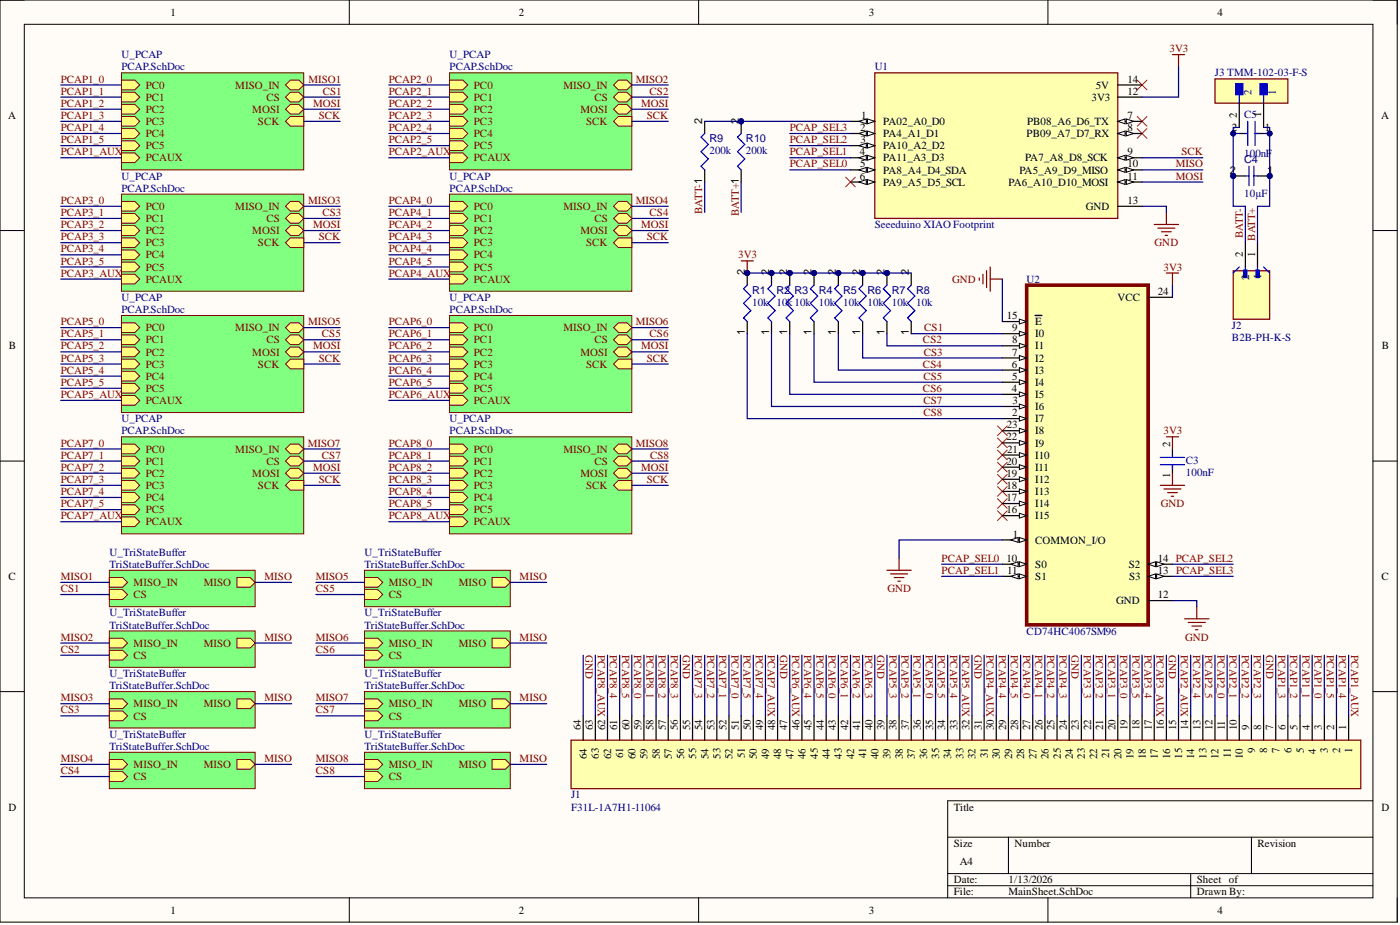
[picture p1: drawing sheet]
<svg xmlns="http://www.w3.org/2000/svg" width="292mm" height="193mm" viewBox="0 0 292 193" stroke-linecap="round" stroke-linejoin="round" font-family="sans-serif">
<defs><g id="words">
<g font-size="2.3">
<text x="35.6" y="3.3">1</text>
<text x="108.2" y="3.3">2</text>
<text x="181.3" y="3.3">3</text>
<text x="254" y="3.3">4</text>
<text x="235.2" y="17.2">14</text>
<text x="227.7" y="21">3V3</text>
<text x="228.7" y="18.5">5V</text>
<text x="235.2" y="19.7">12</text>
<text x="1.7" y="24.8">A</text>
<text x="146.5" y="25.8" transform="rotate(-90 146.5 25.8)">2</text>
<text x="154.1" y="25.8" transform="rotate(-90 154.1 25.8)">2</text>
<text x="179.5" y="27.3">2</text>
<text x="179.6" y="29.9">3</text>
<text x="179.6" y="24.8">1</text>
<text x="184.3" y="26.1">PA02_A0_D0</text>
<text x="184.3" y="28.6">PA4_A1_D1</text>
<text x="214.2" y="28.6">PB09_A7_D7_RX</text>
<text x="214.3" y="26.1">PB08_A6_D6_TX</text>
<text x="235.2" y="24.8">7</text>
<text x="235.2" y="27.3">8</text>
<text x="257" y="27.3">2</text>
<text x="258.1" y="24.6" transform="rotate(-90 258.1 24.6)">2</text>
<text x="263.1" y="24.4" transform="rotate(-90 263.1 24.4)">1</text>
<text x="263.9" y="27.3">1</text>
<text x="288.1" y="24.8">A</text>
<text x="179.4" y="32.4">4</text>
<text x="179.5" y="34.9">5</text>
<text x="184.3" y="31.1">PA10_A2_D2</text>
<text x="184.3" y="33.7">PA11_A3_D3</text>
<text x="213.9" y="33.7">PA7_A8_D8_SCK</text>
<text x="235.2" y="32.4">9</text>
<text x="235.2" y="34.9">10</text>
<text x="179.4" y="37.5">6</text>
<text x="184.3" y="36.2">PA8_A4_D4_SDA</text>
<text x="184.3" y="38.7">PA9_A5_D5_SCL</text>
<text x="210.4" y="38.7">PA6_A10_D10_MOSI</text>
<text x="212.7" y="36.2">PA5_A9_D9_MISO</text>
<text x="235.2" y="37.5">11</text>
<text x="256.6" y="36.2">2</text>
<text x="264.4" y="36.2">1</text>
<text x="226.5" y="43.8">GND</text>
<text x="235.2" y="42.5">13</text>
<text x="259.3" y="53.7" transform="rotate(-90 259.3 53.7)">2</text>
<text x="261.9" y="53.7" transform="rotate(-90 261.9 53.7)">1</text>
<text x="155.4" y="57.5" transform="rotate(-90 155.4 57.5)">2</text>
<text x="160.5" y="57.5" transform="rotate(-90 160.5 57.5)">2</text>
<text x="164.3" y="57.5" transform="rotate(-90 164.3 57.5)">2</text>
<text x="169.3" y="57.5" transform="rotate(-90 169.3 57.5)">2</text>
<text x="174.4" y="57.5" transform="rotate(-90 174.4 57.5)">2</text>
<text x="179.5" y="57.5" transform="rotate(-90 179.5 57.5)">2</text>
<text x="184.5" y="57.5" transform="rotate(-90 184.5 57.5)">2</text>
<text x="189.6" y="57.5" transform="rotate(-90 189.6 57.5)">2</text>
<text x="260.6" y="58.5" transform="rotate(-90 260.6 58.5)">2</text>
<text x="263.1" y="58.3" transform="rotate(-90 263.1 58.3)">1</text>
<text x="233.1" y="62.8">VCC</text>
<text x="241.6" y="61.5">24</text>
<text x="155.4" y="69.9" transform="rotate(-90 155.4 69.9)">1</text>
<text x="160.5" y="69.9" transform="rotate(-90 160.5 69.9)">1</text>
<text x="164.3" y="69.9" transform="rotate(-90 164.3 69.9)">1</text>
<text x="169.3" y="69.9" transform="rotate(-90 169.3 69.9)">1</text>
<text x="174.4" y="69.9" transform="rotate(-90 174.4 69.9)">1</text>
<text x="179.5" y="69.9" transform="rotate(-90 179.5 69.9)">1</text>
<text x="184.5" y="69.9" transform="rotate(-90 184.5 69.9)">1</text>
<text x="189.6" y="69.9" transform="rotate(-90 189.6 69.9)">1</text>
<text x="210.1" y="66.6">15</text>
<text x="211.2" y="69.1">9</text>
<text x="211.2" y="71.6">8</text>
<text x="216" y="67.8">E</text>
<text x="216" y="70.4">I0</text>
<text x="1.9" y="72.9">B</text>
<text x="211.1" y="76.7">6</text>
<text x="211.2" y="74.2">7</text>
<text x="216" y="72.9">I1</text>
<text x="216" y="75.4">I2</text>
<text x="216" y="78">I3</text>
<text x="288.3" y="72.9">B</text>
<text x="211.1" y="81.8">4</text>
<text x="211.2" y="79.2">5</text>
<text x="216" y="80.5">I4</text>
<text x="216" y="83">I5</text>
<text x="210.1" y="89.4">23</text>
<text x="211.2" y="86.8">2</text>
<text x="211.2" y="84.3">3</text>
<text x="216" y="85.6">I6</text>
<text x="216" y="88.1">I7</text>
<text x="210" y="91.9">22</text>
<text x="210.1" y="94.4">21</text>
<text x="216" y="90.6">I8</text>
<text x="216" y="93.2">I9</text>
<text x="216" y="95.7">I10</text>
<text x="244.1" y="93.2" transform="rotate(-90 244.1 93.2)">2</text>
<text x="210" y="96.9">20</text>
<text x="210" y="99.5">19</text>
<text x="216" y="98.2">I11</text>
<text x="216" y="100.7">I12</text>
<text x="244.1" y="99.8" transform="rotate(-90 244.1 99.8)">1</text>
<text x="210" y="102">18</text>
<text x="210" y="104.5">17</text>
<text x="210" y="107.1">16</text>
<text x="216" y="103.3">I13</text>
<text x="216" y="105.8">I14</text>
<text x="211.3" y="112.1">1</text>
<text x="216" y="108.3">I15</text>
<text x="216" y="113.4">COMMON_I/O</text>
<text x="210" y="117.2">10</text>
<text x="210.1" y="119.7">11</text>
<text x="216" y="118.5">S0</text>
<text x="235.5" y="118.5">S2</text>
<text x="241.6" y="117.2">14 PCAP_SEL2</text>
<text x="241.6" y="119.7">13 PCAP_SEL3</text>
<text x="1.8" y="121">C</text>
<text x="216" y="121">S1</text>
<text x="235.6" y="121">S3</text>
<text x="241.6" y="124.8">12</text>
<text x="288.2" y="121">C</text>
<text x="232.9" y="126.1">GND</text>
<text x="121.2" y="152.4" transform="rotate(-90 121.2 152.4)">64</text>
<text x="123.7" y="152.4" transform="rotate(-90 123.7 152.4)">63</text>
<text x="126.2" y="152.4" transform="rotate(-90 126.2 152.4)">62</text>
<text x="128.8" y="152.4" transform="rotate(-90 128.8 152.4)">61</text>
<text x="131.3" y="152.4" transform="rotate(-90 131.3 152.4)">60</text>
<text x="133.8" y="152.4" transform="rotate(-90 133.8 152.4)">59</text>
<text x="136.4" y="152.4" transform="rotate(-90 136.4 152.4)">58</text>
<text x="138.9" y="152.4" transform="rotate(-90 138.9 152.4)">57</text>
<text x="141.5" y="152.4" transform="rotate(-90 141.5 152.4)">56</text>
<text x="144" y="152.4" transform="rotate(-90 144 152.4)">55</text>
<text x="146.5" y="152.4" transform="rotate(-90 146.5 152.4)">54</text>
<text x="149.1" y="152.4" transform="rotate(-90 149.1 152.4)">53</text>
<text x="151.6" y="152.4" transform="rotate(-90 151.6 152.4)">52</text>
<text x="154.1" y="152.4" transform="rotate(-90 154.1 152.4)">51</text>
<text x="156.7" y="152.4" transform="rotate(-90 156.7 152.4)">50</text>
<text x="159.2" y="152.4" transform="rotate(-90 159.2 152.4)">49</text>
<text x="161.7" y="152.4" transform="rotate(-90 161.7 152.4)">48</text>
<text x="164.3" y="152.4" transform="rotate(-90 164.3 152.4)">47</text>
<text x="166.8" y="152.4" transform="rotate(-90 166.8 152.4)">46</text>
<text x="169.3" y="152.4" transform="rotate(-90 169.3 152.4)">45</text>
<text x="171.9" y="152.4" transform="rotate(-90 171.9 152.4)">44</text>
<text x="174.4" y="152.4" transform="rotate(-90 174.4 152.4)">43</text>
<text x="176.9" y="152.4" transform="rotate(-90 176.9 152.4)">42</text>
<text x="179.5" y="152.4" transform="rotate(-90 179.5 152.4)">41</text>
<text x="182" y="152.4" transform="rotate(-90 182 152.4)">40</text>
<text x="184.5" y="152.4" transform="rotate(-90 184.5 152.4)">39</text>
<text x="187.1" y="152.4" transform="rotate(-90 187.1 152.4)">38</text>
<text x="189.6" y="152.4" transform="rotate(-90 189.6 152.4)">37</text>
<text x="192.2" y="152.4" transform="rotate(-90 192.2 152.4)">36</text>
<text x="194.7" y="152.4" transform="rotate(-90 194.7 152.4)">35</text>
<text x="197.2" y="152.4" transform="rotate(-90 197.2 152.4)">34</text>
<text x="199.8" y="152.4" transform="rotate(-90 199.8 152.4)">33</text>
<text x="202.3" y="152.4" transform="rotate(-90 202.3 152.4)">32</text>
<text x="204.8" y="152.4" transform="rotate(-90 204.8 152.4)">31</text>
<text x="207.4" y="152.4" transform="rotate(-90 207.4 152.4)">30</text>
<text x="209.9" y="152.4" transform="rotate(-90 209.9 152.4)">29</text>
<text x="212.4" y="152.4" transform="rotate(-90 212.4 152.4)">28</text>
<text x="215" y="152.4" transform="rotate(-90 215 152.4)">27</text>
<text x="217.5" y="152.4" transform="rotate(-90 217.5 152.4)">26</text>
<text x="220" y="152.4" transform="rotate(-90 220 152.4)">25</text>
<text x="222.6" y="152.4" transform="rotate(-90 222.6 152.4)">24</text>
<text x="225.1" y="152.4" transform="rotate(-90 225.1 152.4)">23</text>
<text x="227.6" y="152.4" transform="rotate(-90 227.6 152.4)">22</text>
<text x="230.2" y="152.4" transform="rotate(-90 230.2 152.4)">21</text>
<text x="232.7" y="152.4" transform="rotate(-90 232.7 152.4)">20</text>
<text x="235.2" y="152.4" transform="rotate(-90 235.2 152.4)">19</text>
<text x="237.8" y="152.4" transform="rotate(-90 237.8 152.4)">18</text>
<text x="240.3" y="152.4" transform="rotate(-90 240.3 152.4)">17</text>
<text x="242.9" y="152.4" transform="rotate(-90 242.9 152.4)">16</text>
<text x="245.4" y="152.4" transform="rotate(-90 245.4 152.4)">15</text>
<text x="247.9" y="152.4" transform="rotate(-90 247.9 152.4)">14</text>
<text x="250.5" y="152.4" transform="rotate(-90 250.5 152.4)">13</text>
<text x="253" y="152.4" transform="rotate(-90 253 152.4)">12</text>
<text x="255.5" y="152.4" transform="rotate(-90 255.5 152.4)">11</text>
<text x="258.1" y="152.4" transform="rotate(-90 258.1 152.4)">10</text>
<text x="260.6" y="152.4" transform="rotate(-90 260.6 152.4)">9</text>
<text x="263.1" y="152.4" transform="rotate(-90 263.1 152.4)">8</text>
<text x="265.7" y="152.4" transform="rotate(-90 265.7 152.4)">7</text>
<text x="268.2" y="152.4" transform="rotate(-90 268.2 152.4)">6</text>
<text x="270.7" y="152.4" transform="rotate(-90 270.7 152.4)">5</text>
<text x="273.3" y="152.4" transform="rotate(-90 273.3 152.4)">4</text>
<text x="275.8" y="152.4" transform="rotate(-90 275.8 152.4)">3</text>
<text x="278.3" y="152.4" transform="rotate(-90 278.3 152.4)">2</text>
<text x="280.9" y="152.4" transform="rotate(-90 280.9 152.4)">1</text>
<text x="122.4" y="158.4" transform="rotate(-90 122.4 158.4)">64</text>
<text x="125" y="158.3" transform="rotate(-90 125 158.3)">63</text>
<text x="127.5" y="158.4" transform="rotate(-90 127.5 158.4)">62</text>
<text x="130" y="158.2" transform="rotate(-90 130 158.2)">61</text>
<text x="132.6" y="158.4" transform="rotate(-90 132.6 158.4)">60</text>
<text x="135.1" y="158.4" transform="rotate(-90 135.1 158.4)">59</text>
<text x="137.6" y="158.4" transform="rotate(-90 137.6 158.4)">58</text>
<text x="140.2" y="158.4" transform="rotate(-90 140.2 158.4)">57</text>
<text x="142.7" y="158.4" transform="rotate(-90 142.7 158.4)">56</text>
<text x="145.3" y="158.3" transform="rotate(-90 145.3 158.3)">55</text>
<text x="147.8" y="158.4" transform="rotate(-90 147.8 158.4)">54</text>
<text x="150.3" y="158.3" transform="rotate(-90 150.3 158.3)">53</text>
<text x="152.9" y="158.4" transform="rotate(-90 152.9 158.4)">52</text>
<text x="155.4" y="158.2" transform="rotate(-90 155.4 158.2)">51</text>
<text x="157.9" y="158.4" transform="rotate(-90 157.9 158.4)">50</text>
<text x="160.5" y="158.4" transform="rotate(-90 160.5 158.4)">49</text>
<text x="163" y="158.4" transform="rotate(-90 163 158.4)">48</text>
<text x="165.5" y="158.4" transform="rotate(-90 165.5 158.4)">47</text>
<text x="168.1" y="158.4" transform="rotate(-90 168.1 158.4)">46</text>
<text x="170.6" y="158.3" transform="rotate(-90 170.6 158.3)">45</text>
<text x="173.1" y="158.4" transform="rotate(-90 173.1 158.4)">44</text>
<text x="175.7" y="158.3" transform="rotate(-90 175.7 158.3)">43</text>
<text x="178.2" y="158.4" transform="rotate(-90 178.2 158.4)">42</text>
<text x="180.7" y="158.2" transform="rotate(-90 180.7 158.2)">41</text>
<text x="183.3" y="158.4" transform="rotate(-90 183.3 158.4)">40</text>
<text x="185.8" y="158.4" transform="rotate(-90 185.8 158.4)">39</text>
<text x="188.3" y="158.4" transform="rotate(-90 188.3 158.4)">38</text>
<text x="190.9" y="158.4" transform="rotate(-90 190.9 158.4)">37</text>
<text x="193.4" y="158.4" transform="rotate(-90 193.4 158.4)">36</text>
<text x="196" y="158.3" transform="rotate(-90 196 158.3)">35</text>
<text x="198.5" y="158.4" transform="rotate(-90 198.5 158.4)">34</text>
<text x="201" y="158.3" transform="rotate(-90 201 158.3)">33</text>
<text x="203.6" y="158.4" transform="rotate(-90 203.6 158.4)">32</text>
<text x="206.1" y="158.2" transform="rotate(-90 206.1 158.2)">31</text>
<text x="208.6" y="158.4" transform="rotate(-90 208.6 158.4)">30</text>
<text x="211.2" y="158.4" transform="rotate(-90 211.2 158.4)">29</text>
<text x="213.7" y="158.4" transform="rotate(-90 213.7 158.4)">28</text>
<text x="216.2" y="158.4" transform="rotate(-90 216.2 158.4)">27</text>
<text x="218.8" y="158.4" transform="rotate(-90 218.8 158.4)">26</text>
<text x="221.3" y="158.3" transform="rotate(-90 221.3 158.3)">25</text>
<text x="223.8" y="158.4" transform="rotate(-90 223.8 158.4)">24</text>
<text x="226.4" y="158.3" transform="rotate(-90 226.4 158.3)">23</text>
<text x="228.9" y="158.4" transform="rotate(-90 228.9 158.4)">22</text>
<text x="231.4" y="158.2" transform="rotate(-90 231.4 158.2)">21</text>
<text x="234" y="158.4" transform="rotate(-90 234 158.4)">20</text>
<text x="236.5" y="158.4" transform="rotate(-90 236.5 158.4)">19</text>
<text x="239" y="158.4" transform="rotate(-90 239 158.4)">18</text>
<text x="241.6" y="158.4" transform="rotate(-90 241.6 158.4)">17</text>
<text x="244.1" y="158.4" transform="rotate(-90 244.1 158.4)">16</text>
<text x="246.7" y="158.3" transform="rotate(-90 246.7 158.3)">15</text>
<text x="249.2" y="158.4" transform="rotate(-90 249.2 158.4)">14</text>
<text x="251.7" y="158.3" transform="rotate(-90 251.7 158.3)">13</text>
<text x="254.3" y="158.4" transform="rotate(-90 254.3 158.4)">12</text>
<text x="256.8" y="158.2" transform="rotate(-90 256.8 158.2)">11</text>
<text x="259.3" y="158.4" transform="rotate(-90 259.3 158.4)">10</text>
<text x="261.9" y="157.2" transform="rotate(-90 261.9 157.2)">9</text>
<text x="264.4" y="157.2" transform="rotate(-90 264.4 157.2)">8</text>
<text x="266.9" y="157.2" transform="rotate(-90 266.9 157.2)">7</text>
<text x="269.5" y="157.2" transform="rotate(-90 269.5 157.2)">6</text>
<text x="272" y="157.2" transform="rotate(-90 272 157.2)">5</text>
<text x="274.5" y="157.3" transform="rotate(-90 274.5 157.3)">4</text>
<text x="277.1" y="157.1" transform="rotate(-90 277.1 157.1)">3</text>
<text x="279.6" y="157.2" transform="rotate(-90 279.6 157.2)">2</text>
<text x="282.1" y="157" transform="rotate(-90 282.1 157)">1</text>
<text x="1.8" y="169.1">D</text>
<text x="199" y="169.1">Title</text>
<text x="288.2" y="169.1">D</text>
<text x="199" y="176.7">Size</text>
<text x="211.7" y="176.7">Number</text>
<text x="262.4" y="176.7">Revision</text>
<text x="199" y="184.3">Date:</text>
<text x="200.3" y="180.5">A4</text>
<text x="210.4" y="184.3">1/13/2026</text>
<text x="249.7" y="184.3">Sheet of</text>
<text x="35.6" y="190.6">1</text>
<text x="108.2" y="190.6">2</text>
<text x="181.3" y="190.6">3</text>
<text x="199" y="186.8">File:</text>
<text x="210.4" y="186.8">MainSheet.SchDoc</text>
<text x="249.7" y="186.8">Drawn By:</text>
<text x="254" y="190.6">4</text>
</g>
<g font-size="2.3" fill="#800000">
<text x="244" y="10.9">3V3</text>
<text x="12.7" y="17.2">PCAP1_0</text>
<text x="64.4" y="17.2">MISO1</text>
<text x="81.1" y="17.2">PCAP2_0</text>
<text x="132.7" y="17.2">MISO2</text>
<text x="12.7" y="19.7">PCAP1_1</text>
<text x="12.7" y="22.3">PCAP1_2</text>
<text x="30.4" y="18.5">PC0</text>
<text x="30.4" y="21">PC1</text>
<text x="30.4" y="23.5">PC2</text>
<text x="49.1" y="18.5">MISO_IN</text>
<text x="52.6" y="23.5">MOSI</text>
<text x="55.6" y="21">CS</text>
<text x="65.3" y="22.3">MOSI</text>
<text x="67.3" y="19.7">CS1</text>
<text x="81.1" y="19.7">PCAP2_1</text>
<text x="81.1" y="22.3">PCAP2_2</text>
<text x="98.9" y="18.5">PC0</text>
<text x="98.9" y="21">PC1</text>
<text x="98.9" y="23.5">PC2</text>
<text x="117.5" y="18.5">MISO_IN</text>
<text x="121.1" y="23.5">MOSI</text>
<text x="124" y="21">CS</text>
<text x="133.8" y="22.3">MOSI</text>
<text x="135.5" y="19.7">CS2</text>
<text x="12.7" y="24.8">PCAP1_3</text>
<text x="12.7" y="27.3">PCAP1_4</text>
<text x="12.7" y="29.9">PCAP1_5</text>
<text x="30.4" y="26.1">PC3</text>
<text x="30.4" y="28.6">PC4</text>
<text x="53.8" y="26.1">SCK</text>
<text x="66.5" y="24.8">SCK</text>
<text x="81.1" y="24.8">PCAP2_3</text>
<text x="81.1" y="27.3">PCAP2_4</text>
<text x="81.1" y="29.9">PCAP2_5</text>
<text x="98.9" y="26.1">PC3</text>
<text x="98.9" y="28.6">PC4</text>
<text x="122.3" y="26.1">SCK</text>
<text x="134.9" y="24.8">SCK</text>
<text x="164.8" y="29.9">PCAP_SEL2</text>
<text x="164.8" y="27.3">PCAP_SEL3</text>
<text x="12.7" y="32.4">PCAP1_AUX</text>
<text x="30.4" y="31.1">PC5</text>
<text x="30.4" y="33.7">PCAUX</text>
<text x="81.1" y="32.4">PCAP2_AUX</text>
<text x="98.9" y="31.1">PC5</text>
<text x="98.9" y="33.7">PCAUX</text>
<text x="164.8" y="34.9">PCAP_SEL0</text>
<text x="164.8" y="32.4">PCAP_SEL1</text>
<text x="245.3" y="34.9">MISO</text>
<text x="246.5" y="32.4">SCK</text>
<text x="245.3" y="37.5">MOSI</text>
<text x="12.7" y="42.5">PCAP3_0</text>
<text x="12.7" y="45.1">PCAP3_1</text>
<text x="12.7" y="47.6">PCAP3_2</text>
<text x="30.4" y="43.8">PC0</text>
<text x="30.4" y="46.3">PC1</text>
<text x="49.1" y="43.8">MISO_IN</text>
<text x="55.6" y="46.3">CS</text>
<text x="64.3" y="42.5">MISO3</text>
<text x="65.3" y="47.6">MOSI</text>
<text x="67.3" y="45.1">CS3</text>
<text x="81.1" y="42.5">PCAP4_0</text>
<text x="81.1" y="45.1">PCAP4_1</text>
<text x="81.1" y="47.6">PCAP4_2</text>
<text x="98.9" y="43.8">PC0</text>
<text x="98.9" y="46.3">PC1</text>
<text x="117.5" y="43.8">MISO_IN</text>
<text x="124" y="46.3">CS</text>
<text x="132.7" y="42.5">MISO4</text>
<text x="133.8" y="47.6">MOSI</text>
<text x="135.5" y="45.1">CS4</text>
<text x="146.5" y="44.6" transform="rotate(-90 146.5 44.6)">BATT-1</text>
<text x="154.1" y="45.1" transform="rotate(-90 154.1 45.1)">BATT+1</text>
<text x="12.7" y="50.1">PCAP3_3</text>
<text x="12.7" y="52.7">PCAP3_4</text>
<text x="30.4" y="48.9">PC2</text>
<text x="30.4" y="51.4">PC3</text>
<text x="30.4" y="53.9">PC4</text>
<text x="52.6" y="48.9">MOSI</text>
<text x="53.8" y="51.4">SCK</text>
<text x="66.5" y="50.1">SCK</text>
<text x="81.1" y="50.1">PCAP4_3</text>
<text x="81.1" y="52.7">PCAP4_4</text>
<text x="98.9" y="48.9">PC2</text>
<text x="98.9" y="51.4">PC3</text>
<text x="98.9" y="53.9">PC4</text>
<text x="121.1" y="48.9">MOSI</text>
<text x="122.3" y="51.4">SCK</text>
<text x="134.9" y="50.1">SCK</text>
<text x="154" y="53.9">3V3</text>
<text x="240.9" y="51.4">GND</text>
<text x="259.3" y="49.7" transform="rotate(-90 259.3 49.7)">BATT-</text>
<text x="261.9" y="50.2" transform="rotate(-90 261.9 50.2)">BATT+</text>
<text x="12.7" y="55.2">PCAP3_5</text>
<text x="12.7" y="57.7">PCAP3_AUX</text>
<text x="30.4" y="56.5">PC5</text>
<text x="30.4" y="59">PCAUX</text>
<text x="81.1" y="55.2">PCAP4_5</text>
<text x="81.1" y="57.7">PCAP4_AUX</text>
<text x="98.9" y="56.5">PC5</text>
<text x="98.9" y="59">PCAUX</text>
<text x="198.7" y="59">GND</text>
<text x="242.8" y="56.5">3V3</text>
<text x="12.7" y="67.8">PCAP5_0</text>
<text x="12.7" y="70.4">PCAP5_1</text>
<text x="30.4" y="69.1">PC0</text>
<text x="30.4" y="71.6">PC1</text>
<text x="49.1" y="69.1">MISO_IN</text>
<text x="55.6" y="71.6">CS</text>
<text x="64.3" y="67.8">MISO5</text>
<text x="67.2" y="70.4">CS5</text>
<text x="81.1" y="67.8">PCAP6_0</text>
<text x="81.1" y="70.4">PCAP6_1</text>
<text x="98.9" y="69.1">PC0</text>
<text x="98.9" y="71.6">PC1</text>
<text x="117.5" y="69.1">MISO_IN</text>
<text x="124" y="71.6">CS</text>
<text x="132.7" y="67.8">MISO6</text>
<text x="135.5" y="70.4">CS6</text>
<text x="192.6" y="71.6">CS2</text>
<text x="192.8" y="69.1">CS1</text>
<text x="12.7" y="72.9">PCAP5_2</text>
<text x="12.7" y="75.4">PCAP5_3</text>
<text x="12.7" y="78">PCAP5_4</text>
<text x="30.4" y="74.2">PC2</text>
<text x="30.4" y="76.7">PC3</text>
<text x="52.6" y="74.2">MOSI</text>
<text x="53.8" y="76.7">SCK</text>
<text x="65.3" y="72.9">MOSI</text>
<text x="66.5" y="75.4">SCK</text>
<text x="81.1" y="72.9">PCAP6_2</text>
<text x="81.1" y="75.4">PCAP6_3</text>
<text x="81.1" y="78">PCAP6_4</text>
<text x="98.9" y="74.2">PC2</text>
<text x="98.9" y="76.7">PC3</text>
<text x="121.1" y="74.2">MOSI</text>
<text x="122.3" y="76.7">SCK</text>
<text x="133.8" y="72.9">MOSI</text>
<text x="134.9" y="75.4">SCK</text>
<text x="192.6" y="76.7">CS4</text>
<text x="192.7" y="74.2">CS3</text>
<text x="12.7" y="80.5">PCAP5_5</text>
<text x="12.7" y="83">PCAP5_AUX</text>
<text x="30.4" y="79.2">PC4</text>
<text x="30.4" y="81.8">PC5</text>
<text x="81.1" y="80.5">PCAP6_5</text>
<text x="81.1" y="83">PCAP6_AUX</text>
<text x="98.9" y="79.2">PC4</text>
<text x="98.9" y="81.8">PC5</text>
<text x="192.6" y="81.8">CS6</text>
<text x="192.7" y="79.2">CS5</text>
<text x="30.4" y="84.3">PCAUX</text>
<text x="98.9" y="84.3">PCAUX</text>
<text x="192.7" y="84.3">CS7</text>
<text x="192.7" y="86.8">CS8</text>
<text x="12.7" y="93.2">PCAP7_0</text>
<text x="12.7" y="95.7">PCAP7_1</text>
<text x="30.4" y="94.4">PC0</text>
<text x="49.1" y="94.4">MISO_IN</text>
<text x="64.2" y="93.2">MISO7</text>
<text x="67.2" y="95.7">CS7</text>
<text x="81.1" y="93.2">PCAP8_0</text>
<text x="81.1" y="95.7">PCAP8_1</text>
<text x="98.9" y="94.4">PC0</text>
<text x="117.5" y="94.4">MISO_IN</text>
<text x="132.7" y="93.2">MISO8</text>
<text x="135.6" y="95.7">CS8</text>
<text x="242.8" y="90.6">3V3</text>
<text x="12.7" y="98.2">PCAP7_2</text>
<text x="12.7" y="100.7">PCAP7_3</text>
<text x="30.4" y="96.9">PC1</text>
<text x="30.4" y="99.5">PC2</text>
<text x="52.6" y="99.5">MOSI</text>
<text x="55.6" y="96.9">CS</text>
<text x="65.3" y="98.2">MOSI</text>
<text x="66.5" y="100.7">SCK</text>
<text x="81.1" y="98.2">PCAP8_2</text>
<text x="81.1" y="100.7">PCAP8_3</text>
<text x="98.9" y="96.9">PC1</text>
<text x="98.9" y="99.5">PC2</text>
<text x="121.1" y="99.5">MOSI</text>
<text x="124" y="96.9">CS</text>
<text x="133.8" y="98.2">MOSI</text>
<text x="134.9" y="100.7">SCK</text>
<text x="12.7" y="103.3">PCAP7_4</text>
<text x="12.7" y="105.8">PCAP7_5</text>
<text x="30.4" y="102">PC3</text>
<text x="30.4" y="104.5">PC4</text>
<text x="30.4" y="107.1">PC5</text>
<text x="53.8" y="102">SCK</text>
<text x="81.1" y="103.3">PCAP8_4</text>
<text x="81.1" y="105.8">PCAP8_5</text>
<text x="98.9" y="102">PC3</text>
<text x="98.9" y="104.5">PC4</text>
<text x="98.9" y="107.1">PC5</text>
<text x="122.3" y="102">SCK</text>
<text x="242.2" y="105.8">GND</text>
<text x="12.7" y="108.3">PCAP7_AUX</text>
<text x="30.4" y="109.6">PCAUX</text>
<text x="81.1" y="108.3">PCAP8_AUX</text>
<text x="98.9" y="109.6">PCAUX</text>
<text x="196.5" y="117.2">PCAP_SEL0</text>
<text x="196.5" y="119.7">PCAP_SEL1</text>
<text x="12.7" y="123.5">CS1</text>
<text x="12.7" y="121">MISO1</text>
<text x="27.9" y="122.3">MISO_IN</text>
<text x="27.9" y="124.8">CS</text>
<text x="42.5" y="122.3">MISO</text>
<text x="55.2" y="121">MISO</text>
<text x="65.9" y="123.5">CS5</text>
<text x="65.9" y="121">MISO5</text>
<text x="81.1" y="122.3">MISO_IN</text>
<text x="81.1" y="124.8">CS</text>
<text x="95.7" y="122.3">MISO</text>
<text x="108.4" y="121">MISO</text>
<text x="185.1" y="123.5">GND</text>
<text x="12.7" y="136.2">CS2</text>
<text x="12.7" y="133.6">MISO2</text>
<text x="27.9" y="134.9">MISO_IN</text>
<text x="27.9" y="137.4">CS</text>
<text x="42.5" y="134.9">MISO</text>
<text x="55.2" y="133.6">MISO</text>
<text x="65.9" y="136.2">CS6</text>
<text x="65.9" y="133.6">MISO6</text>
<text x="81.1" y="134.9">MISO_IN</text>
<text x="81.1" y="137.4">CS</text>
<text x="95.7" y="134.9">MISO</text>
<text x="108.4" y="133.6">MISO</text>
<text x="122.2" y="136.7" transform="rotate(90 122.2 136.7)">GND</text>
<text x="124.7" y="136.7" transform="rotate(90 124.7 136.7)">PCAP8_AUX</text>
<text x="127.3" y="136.7" transform="rotate(90 127.3 136.7)">PCAP8_4</text>
<text x="129.8" y="136.7" transform="rotate(90 129.8 136.7)">PCAP8_5</text>
<text x="132.3" y="136.7" transform="rotate(90 132.3 136.7)">PCAP8_0</text>
<text x="134.9" y="136.7" transform="rotate(90 134.9 136.7)">PCAP8_1</text>
<text x="137.4" y="136.7" transform="rotate(90 137.4 136.7)">PCAP8_2</text>
<text x="139.9" y="136.7" transform="rotate(90 139.9 136.7)">PCAP8_3</text>
<text x="142.5" y="136.7" transform="rotate(90 142.5 136.7)">GND</text>
<text x="145" y="136.7" transform="rotate(90 145 136.7)">PCAP7_3</text>
<text x="147.5" y="136.7" transform="rotate(90 147.5 136.7)">PCAP7_2</text>
<text x="150.1" y="136.7" transform="rotate(90 150.1 136.7)">PCAP7_1</text>
<text x="152.6" y="136.7" transform="rotate(90 152.6 136.7)">PCAP7_0</text>
<text x="155.1" y="136.7" transform="rotate(90 155.1 136.7)">PCAP7_5</text>
<text x="157.7" y="136.7" transform="rotate(90 157.7 136.7)">PCAP7_4</text>
<text x="160.2" y="136.7" transform="rotate(90 160.2 136.7)">PCAP7_AUX</text>
<text x="162.7" y="136.7" transform="rotate(90 162.7 136.7)">GND</text>
<text x="165.3" y="136.7" transform="rotate(90 165.3 136.7)">PCAP6_AUX</text>
<text x="167.8" y="136.7" transform="rotate(90 167.8 136.7)">PCAP6_4</text>
<text x="170.4" y="136.7" transform="rotate(90 170.4 136.7)">PCAP6_5</text>
<text x="172.9" y="136.7" transform="rotate(90 172.9 136.7)">PCAP6_0</text>
<text x="175.4" y="136.7" transform="rotate(90 175.4 136.7)">PCAP6_1</text>
<text x="178" y="136.7" transform="rotate(90 178 136.7)">PCAP6_2</text>
<text x="180.5" y="136.7" transform="rotate(90 180.5 136.7)">PCAP6_3</text>
<text x="183" y="136.7" transform="rotate(90 183 136.7)">GND</text>
<text x="185.6" y="136.7" transform="rotate(90 185.6 136.7)">PCAP5_3</text>
<text x="188.1" y="136.7" transform="rotate(90 188.1 136.7)">PCAP5_2</text>
<text x="190.6" y="136.7" transform="rotate(90 190.6 136.7)">PCAP5_1</text>
<text x="193.2" y="136.7" transform="rotate(90 193.2 136.7)">PCAP5_0</text>
<text x="195.7" y="136.7" transform="rotate(90 195.7 136.7)">PCAP5_5</text>
<text x="198.2" y="136.7" transform="rotate(90 198.2 136.7)">PCAP5_4</text>
<text x="200.8" y="136.7" transform="rotate(90 200.8 136.7)">PCAP5_AUX</text>
<text x="203.3" y="136.7" transform="rotate(90 203.3 136.7)">GND</text>
<text x="205.8" y="136.7" transform="rotate(90 205.8 136.7)">PCAP4_AUX</text>
<text x="208.4" y="136.7" transform="rotate(90 208.4 136.7)">PCAP4_4</text>
<text x="210.9" y="136.7" transform="rotate(90 210.9 136.7)">PCAP4_5</text>
<text x="213.4" y="136.7" transform="rotate(90 213.4 136.7)">PCAP4_0</text>
<text x="216" y="136.7" transform="rotate(90 216 136.7)">PCAP4_1</text>
<text x="218.5" y="136.7" transform="rotate(90 218.5 136.7)">PCAP4_2</text>
<text x="221" y="136.7" transform="rotate(90 221 136.7)">PCAP4_3</text>
<text x="223.6" y="136.7" transform="rotate(90 223.6 136.7)">GND</text>
<text x="226.1" y="136.7" transform="rotate(90 226.1 136.7)">PCAP3_3</text>
<text x="228.7" y="136.7" transform="rotate(90 228.7 136.7)">PCAP3_2</text>
<text x="231.2" y="136.7" transform="rotate(90 231.2 136.7)">PCAP3_1</text>
<text x="233.7" y="136.7" transform="rotate(90 233.7 136.7)">PCAP3_0</text>
<text x="236.3" y="136.7" transform="rotate(90 236.3 136.7)">PCAP3_5</text>
<text x="238.8" y="136.7" transform="rotate(90 238.8 136.7)">PCAP3_4</text>
<text x="241.3" y="136.7" transform="rotate(90 241.3 136.7)">PCAP3_AUX</text>
<text x="243.9" y="136.7" transform="rotate(90 243.9 136.7)">GND</text>
<text x="246.4" y="136.7" transform="rotate(90 246.4 136.7)">PCAP2_AUX</text>
<text x="247.2" y="133.6">GND</text>
<text x="248.9" y="136.7" transform="rotate(90 248.9 136.7)">PCAP2_4</text>
<text x="251.5" y="136.7" transform="rotate(90 251.5 136.7)">PCAP2_5</text>
<text x="254" y="136.7" transform="rotate(90 254 136.7)">PCAP2_0</text>
<text x="256.5" y="136.7" transform="rotate(90 256.5 136.7)">PCAP2_1</text>
<text x="259.1" y="136.7" transform="rotate(90 259.1 136.7)">PCAP2_2</text>
<text x="261.6" y="136.7" transform="rotate(90 261.6 136.7)">PCAP2_3</text>
<text x="264.1" y="136.7" transform="rotate(90 264.1 136.7)">GND</text>
<text x="266.7" y="136.7" transform="rotate(90 266.7 136.7)">PCAP1_3</text>
<text x="269.2" y="136.7" transform="rotate(90 269.2 136.7)">PCAP1_2</text>
<text x="271.7" y="136.7" transform="rotate(90 271.7 136.7)">PCAP1_1</text>
<text x="274.3" y="136.7" transform="rotate(90 274.3 136.7)">PCAP1_0</text>
<text x="276.8" y="136.7" transform="rotate(90 276.8 136.7)">PCAP1_5</text>
<text x="279.4" y="136.7" transform="rotate(90 279.4 136.7)">PCAP1_4</text>
<text x="281.9" y="136.7" transform="rotate(90 281.9 136.7)">PCAP1_AUX</text>
<text x="12.7" y="148.8">CS3</text>
<text x="12.7" y="146.3">MISO3</text>
<text x="27.9" y="147.6">MISO_IN</text>
<text x="42.5" y="147.6">MISO</text>
<text x="55.2" y="146.3">MISO</text>
<text x="65.9" y="148.8">CS7</text>
<text x="65.9" y="146.3">MISO7</text>
<text x="81.1" y="147.6">MISO_IN</text>
<text x="95.7" y="147.6">MISO</text>
<text x="108.4" y="146.3">MISO</text>
<text x="27.9" y="150.1">CS</text>
<text x="81.1" y="150.1">CS</text>
<text x="12.7" y="161.5">CS4</text>
<text x="12.7" y="159">MISO4</text>
<text x="27.9" y="160.2">MISO_IN</text>
<text x="42.5" y="160.2">MISO</text>
<text x="55.2" y="159">MISO</text>
<text x="65.9" y="161.5">CS8</text>
<text x="65.9" y="159">MISO8</text>
<text x="81.1" y="160.2">MISO_IN</text>
<text x="95.7" y="160.2">MISO</text>
<text x="108.4" y="159">MISO</text>
<text x="27.9" y="162.8">CS</text>
<text x="81.1" y="162.8">CS</text>
</g>
<g font-size="2.3" fill="#000080">
<text x="25.3" y="12.2">U_PCAP</text>
<text x="25.3" y="14.7">PCAP.SchDoc</text>
<text x="93.8" y="12.2">U_PCAP</text>
<text x="93.8" y="14.7">PCAP.SchDoc</text>
<text x="182.5" y="14.7">U1</text>
<text x="253.5" y="16">J3 TMM-102-03-F-S</text>
<text x="261.1" y="19.7" transform="rotate(-90 261.1 19.7)">2</text>
<text x="266.2" y="19.7" transform="rotate(-90 266.2 19.7)">1</text>
<text x="148" y="29.6">R9</text>
<text x="155.6" y="29.6">R10</text>
<text x="259.6" y="24.6">C5</text>
<text x="148" y="32.2">200k</text>
<text x="155.6" y="32.2">200k</text>
<text x="259.6" y="32.7">100nF</text>
<text x="259.6" y="33.9">C4</text>
<text x="25.3" y="37.5">U_PCAP</text>
<text x="25.3" y="40">PCAP.SchDoc</text>
<text x="93.8" y="37.5">U_PCAP</text>
<text x="93.8" y="40">PCAP.SchDoc</text>
<text x="259.6" y="41">10µF</text>
<text x="182.5" y="47.6">Seeeduino XIAO Footprint</text>
<text x="214.2" y="59">U2</text>
<text x="25.3" y="62.8">U_PCAP</text>
<text x="25.3" y="65.3">PCAP.SchDoc</text>
<text x="93.8" y="62.8">U_PCAP</text>
<text x="93.8" y="65.3">PCAP.SchDoc</text>
<text x="156.9" y="63.8">10k</text>
<text x="156.9" y="61.3">R1</text>
<text x="162" y="63.8">10k10k</text>
<text x="162" y="61.3">R2 R3</text>
<text x="170.9" y="63.8">10k</text>
<text x="170.9" y="61.3">R4</text>
<text x="175.9" y="63.8">10k</text>
<text x="175.9" y="61.3">R5</text>
<text x="181" y="63.8">10k</text>
<text x="181" y="61.3">R6</text>
<text x="186.1" y="63.8">10k</text>
<text x="186.1" y="61.3">R7</text>
<text x="191.1" y="63.8">10k</text>
<text x="191.1" y="61.3">R8</text>
<text x="257" y="68.7">J2</text>
<text x="257" y="71.2">B2B-PH-K-S</text>
<text x="25.3" y="88.1">U_PCAP</text>
<text x="93.8" y="88.1">U_PCAP</text>
<text x="25.3" y="90.6">PCAP.SchDoc</text>
<text x="93.8" y="90.6">PCAP.SchDoc</text>
<text x="247.4" y="96.7">C3</text>
<text x="247.4" y="99.2">100nF</text>
<text x="22.8" y="115.9">U_TriStateBuffer</text>
<text x="22.8" y="118.5">TriStateBuffer.SchDoc</text>
<text x="76" y="115.9">U_TriStateBuffer</text>
<text x="76" y="118.5">TriStateBuffer.SchDoc</text>
<text x="22.8" y="128.6">U_TriStateBuffer</text>
<text x="22.8" y="131.1">TriStateBuffer.SchDoc</text>
<text x="76" y="128.6">U_TriStateBuffer</text>
<text x="76" y="131.1">TriStateBuffer.SchDoc</text>
<text x="214.2" y="132.4">CD74HC4067SM96</text>
<text x="22.8" y="141.2">U_TriStateBuffer</text>
<text x="22.8" y="143.8">TriStateBuffer.SchDoc</text>
<text x="76" y="141.2">U_TriStateBuffer</text>
<text x="76" y="143.8">TriStateBuffer.SchDoc</text>
<text x="22.8" y="153.9">U_TriStateBuffer</text>
<text x="76" y="153.9">U_TriStateBuffer</text>
<text x="22.8" y="156.4">TriStateBuffer.SchDoc</text>
<text x="76" y="156.4">TriStateBuffer.SchDoc</text>
<text x="119.1" y="166.6">J1</text>
<text x="119.1" y="169.1">F31L-1A7H1-11064</text>
</g>
</g></defs>
<path d="M0 0h291.5v192.4h-291.5z" fill-rule="evenodd" fill="#fffcf8"/>
<path d="M0 0h291.5v192.4h-291.5z" fill="none" stroke="#000" stroke-width=".21"/>
<path d="M5.1 5.1h281.4v182.2h-281.4z" fill-rule="evenodd" fill="#fffcf8"/>
<g fill="none" stroke="#000" stroke-width=".21">
<path d="M0 0h5.1M5.1 5.1h281.4v182.2h-281.4zM72.9 0v5.1M145.8 0v5.1M218.6 0v5.1M286.5 0h5v5.1M0 48.1h5.1M286.5 48.1h5M0 96.2h5.1M286.5 96.2h5M0 144.3h5.1M286.5 144.3h5"/>
<path d="M197.7 174.7h88.8M210.4 174.7v7.5M261.1 174.7v7.5M286.5 167.1h-88.8v20.2M72.9 187.3v5.1M145.8 187.3v5.1M197.7 182.2h88.8M197.7 184.8h88.8M218.6 187.3v5.1M248.4 182.2v5.1M291.5 187.3v5.1"/>
</g>
<path d="M244.6 11.4h2.6M245.9 11.4v2.5M240.8 46.8h5.1M241.6 47.6h3.5M242.3 48.4h2.1M243.1 49.1h.5M243.4 44.3v2.5" fill="none" stroke="#800000" stroke-width=".25"/>
<path d="M237.3 16.7l2 2M239.3 16.7l-2 2M176.4 37l2.1 2M178.5 37l-2.1 2M237.3 26.8l2 2.1M237.3 24.3l2 2M239.3 26.8l-2 2.1M239.3 24.3l-2 2" fill="none" stroke="#f00" stroke-width=".21"/>
<path d="M25.3 15.2h38.1v20.2h-38.1z" fill-rule="evenodd" fill="#80ff80"/>
<path d="M25.3 15.2h38.1v20.2h-38.1z" fill="none" stroke="#800000" stroke-width=".21"/>
<path d="M25.3 16.7h2.8l1.1 1-1.1 1h-2.8z" fill-rule="evenodd" fill="#ffff80"/>
<path d="M25.3 16.7h2.8l1.1 1-1.1 1h-2.8z" fill="none" stroke="#800000" stroke-width=".21"/>
<path d="M25.3 19.2h2.8l1.1 1.1-1.1 1h-2.8z" fill-rule="evenodd" fill="#ffff80"/>
<path d="M25.3 19.2h2.8l1.1 1.1-1.1 1h-2.8z" fill="none" stroke="#800000" stroke-width=".21"/>
<path d="M25.3 21.8h2.8l1.1 1-1.1 1h-2.8z" fill-rule="evenodd" fill="#ffff80"/>
<path d="M25.3 21.8h2.8l1.1 1-1.1 1h-2.8z" fill="none" stroke="#800000" stroke-width=".21"/>
<path d="M25.3 24.3h2.8l1.1 1-1.1 1h-2.8z" fill-rule="evenodd" fill="#ffff80"/>
<path d="M25.3 24.3h2.8l1.1 1-1.1 1h-2.8z" fill="none" stroke="#800000" stroke-width=".21"/>
<path d="M25.3 26.8h2.8l1.1 1-1.1 1.1h-2.8z" fill-rule="evenodd" fill="#ffff80"/>
<path d="M25.3 26.8h2.8l1.1 1-1.1 1.1h-2.8z" fill="none" stroke="#800000" stroke-width=".21"/>
<path d="M25.3 29.4h2.8l1.1 1-1.1 1h-2.8z" fill-rule="evenodd" fill="#ffff80"/>
<path d="M25.3 29.4h2.8l1.1 1-1.1 1h-2.8z" fill="none" stroke="#800000" stroke-width=".21"/>
<path d="M59.6 17.7l1-1h1.8l1 1-1 1h-1.8z" fill-rule="evenodd" fill="#ffff80"/>
<path d="M59.6 17.7l1-1h1.8l1 1-1 1h-1.8z" fill="none" stroke="#800000" stroke-width=".21"/>
<path d="M59.6 20.3l1-1.1h1.8l1 1.1-1 1h-1.8z" fill-rule="evenodd" fill="#ffff80"/>
<path d="M59.6 20.3l1-1.1h1.8l1 1.1-1 1h-1.8z" fill="none" stroke="#800000" stroke-width=".21"/>
<path d="M59.6 22.8l1-1h1.8l1 1-1 1h-1.8z" fill-rule="evenodd" fill="#ffff80"/>
<path d="M59.6 22.8l1-1h1.8l1 1-1 1h-1.8z" fill="none" stroke="#800000" stroke-width=".21"/>
<path d="M59.6 25.3l1-1h2.8v2h-2.8z" fill-rule="evenodd" fill="#ffff80"/>
<path d="M59.6 25.3l1-1h2.8v2h-2.8z" fill="none" stroke="#800000" stroke-width=".21"/>
<path d="M25.3 31.9h2.8l1.1 1-1.1 1h-2.8z" fill-rule="evenodd" fill="#ffff80"/>
<path d="M25.3 31.9h2.8l1.1 1-1.1 1h-2.8z" fill="none" stroke="#800000" stroke-width=".21"/>
<path d="M25.3 40.5h38.1v20.3h-38.1z" fill-rule="evenodd" fill="#80ff80"/>
<path d="M25.3 40.5h38.1v20.3h-38.1z" fill="none" stroke="#800000" stroke-width=".21"/>
<path d="M25.3 42h2.8l1.1 1-1.1 1h-2.8z" fill-rule="evenodd" fill="#ffff80"/>
<path d="M25.3 42h2.8l1.1 1-1.1 1h-2.8z" fill="none" stroke="#800000" stroke-width=".21"/>
<path d="M25.3 44.6h2.8l1.1 1-1.1 1h-2.8z" fill-rule="evenodd" fill="#ffff80"/>
<path d="M25.3 44.6h2.8l1.1 1-1.1 1h-2.8z" fill="none" stroke="#800000" stroke-width=".21"/>
<path d="M25.3 47.1h2.8l1.1 1-1.1 1h-2.8z" fill-rule="evenodd" fill="#ffff80"/>
<path d="M25.3 47.1h2.8l1.1 1-1.1 1h-2.8z" fill="none" stroke="#800000" stroke-width=".21"/>
<path d="M25.3 49.6h2.8l1.1 1-1.1 1h-2.8z" fill-rule="evenodd" fill="#ffff80"/>
<path d="M25.3 49.6h2.8l1.1 1-1.1 1h-2.8z" fill="none" stroke="#800000" stroke-width=".21"/>
<path d="M25.3 52.1h2.8l1.1 1.1-1.1 1h-2.8z" fill-rule="evenodd" fill="#ffff80"/>
<path d="M25.3 52.1h2.8l1.1 1.1-1.1 1h-2.8z" fill="none" stroke="#800000" stroke-width=".21"/>
<path d="M25.3 54.7h2.8l1.1 1-1.1 1h-2.8z" fill-rule="evenodd" fill="#ffff80"/>
<path d="M25.3 54.7h2.8l1.1 1-1.1 1h-2.8z" fill="none" stroke="#800000" stroke-width=".21"/>
<path d="M59.6 43l1-1h1.8l1 1-1 1h-1.8z" fill-rule="evenodd" fill="#ffff80"/>
<path d="M59.6 43l1-1h1.8l1 1-1 1h-1.8z" fill="none" stroke="#800000" stroke-width=".21"/>
<path d="M59.6 45.6l1-1h1.8l1 1-1 1h-1.8z" fill-rule="evenodd" fill="#ffff80"/>
<path d="M59.6 45.6l1-1h1.8l1 1-1 1h-1.8z" fill="none" stroke="#800000" stroke-width=".21"/>
<path d="M59.6 48.1l1-1h1.8l1 1-1 1h-1.8z" fill-rule="evenodd" fill="#ffff80"/>
<path d="M59.6 48.1l1-1h1.8l1 1-1 1h-1.8z" fill="none" stroke="#800000" stroke-width=".21"/>
<path d="M59.6 50.6l1-1h2.8v2h-2.8z" fill-rule="evenodd" fill="#ffff80"/>
<path d="M59.6 50.6l1-1h2.8v2h-2.8z" fill="none" stroke="#800000" stroke-width=".21"/>
<path d="M25.3 57.2h2.8l1.1 1-1.1 1h-2.8z" fill-rule="evenodd" fill="#ffff80"/>
<path d="M25.3 57.2h2.8l1.1 1-1.1 1h-2.8z" fill="none" stroke="#800000" stroke-width=".21"/>
<path d="M93.8 15.2h38v20.2h-38z" fill-rule="evenodd" fill="#80ff80"/>
<path d="M93.8 15.2h38v20.2h-38z" fill="none" stroke="#800000" stroke-width=".21"/>
<path d="M93.8 16.7h2.8l1 1-1 1h-2.8z" fill-rule="evenodd" fill="#ffff80"/>
<path d="M93.8 16.7h2.8l1 1-1 1h-2.8z" fill="none" stroke="#800000" stroke-width=".21"/>
<path d="M93.8 19.2h2.8l1 1.1-1 1h-2.8z" fill-rule="evenodd" fill="#ffff80"/>
<path d="M93.8 19.2h2.8l1 1.1-1 1h-2.8z" fill="none" stroke="#800000" stroke-width=".21"/>
<path d="M93.8 21.8h2.8l1 1-1 1h-2.8z" fill-rule="evenodd" fill="#ffff80"/>
<path d="M93.8 21.8h2.8l1 1-1 1h-2.8z" fill="none" stroke="#800000" stroke-width=".21"/>
<path d="M93.8 24.3h2.8l1 1-1 1h-2.8z" fill-rule="evenodd" fill="#ffff80"/>
<path d="M93.8 24.3h2.8l1 1-1 1h-2.8z" fill="none" stroke="#800000" stroke-width=".21"/>
<path d="M93.8 26.8h2.8l1 1-1 1.1h-2.8z" fill-rule="evenodd" fill="#ffff80"/>
<path d="M93.8 26.8h2.8l1 1-1 1.1h-2.8z" fill="none" stroke="#800000" stroke-width=".21"/>
<path d="M93.8 29.4h2.8l1 1-1 1h-2.8z" fill-rule="evenodd" fill="#ffff80"/>
<path d="M93.8 29.4h2.8l1 1-1 1h-2.8z" fill="none" stroke="#800000" stroke-width=".21"/>
<path d="M128 17.7l1-1h1.8l1 1-1 1h-1.8z" fill-rule="evenodd" fill="#ffff80"/>
<path d="M128 17.7l1-1h1.8l1 1-1 1h-1.8z" fill="none" stroke="#800000" stroke-width=".21"/>
<path d="M128 20.3l1-1.1h1.8l1 1.1-1 1h-1.8z" fill-rule="evenodd" fill="#ffff80"/>
<path d="M128 20.3l1-1.1h1.8l1 1.1-1 1h-1.8z" fill="none" stroke="#800000" stroke-width=".21"/>
<path d="M128 22.8l1-1h1.8l1 1-1 1h-1.8z" fill-rule="evenodd" fill="#ffff80"/>
<path d="M128 22.8l1-1h1.8l1 1-1 1h-1.8z" fill="none" stroke="#800000" stroke-width=".21"/>
<path d="M128 25.3l1-1h2.8v2h-2.8z" fill-rule="evenodd" fill="#ffff80"/>
<path d="M128 25.3l1-1h2.8v2h-2.8z" fill="none" stroke="#800000" stroke-width=".21"/>
<path d="M93.8 31.9h2.8l1 1-1 1h-2.8z" fill-rule="evenodd" fill="#ffff80"/>
<path d="M93.8 31.9h2.8l1 1-1 1h-2.8z" fill="none" stroke="#800000" stroke-width=".21"/>
<path d="M93.8 40.5h38v20.3h-38z" fill-rule="evenodd" fill="#80ff80"/>
<path d="M93.8 40.5h38v20.3h-38z" fill="none" stroke="#800000" stroke-width=".21"/>
<path d="M93.8 42h2.8l1 1-1 1h-2.8z" fill-rule="evenodd" fill="#ffff80"/>
<path d="M93.8 42h2.8l1 1-1 1h-2.8z" fill="none" stroke="#800000" stroke-width=".21"/>
<path d="M93.8 44.6h2.8l1 1-1 1h-2.8z" fill-rule="evenodd" fill="#ffff80"/>
<path d="M93.8 44.6h2.8l1 1-1 1h-2.8z" fill="none" stroke="#800000" stroke-width=".21"/>
<path d="M93.8 47.1h2.8l1 1-1 1h-2.8z" fill-rule="evenodd" fill="#ffff80"/>
<path d="M93.8 47.1h2.8l1 1-1 1h-2.8z" fill="none" stroke="#800000" stroke-width=".21"/>
<path d="M93.8 49.6h2.8l1 1-1 1h-2.8z" fill-rule="evenodd" fill="#ffff80"/>
<path d="M93.8 49.6h2.8l1 1-1 1h-2.8z" fill="none" stroke="#800000" stroke-width=".21"/>
<path d="M93.8 52.1h2.8l1 1.1-1 1h-2.8z" fill-rule="evenodd" fill="#ffff80"/>
<path d="M93.8 52.1h2.8l1 1.1-1 1h-2.8z" fill="none" stroke="#800000" stroke-width=".21"/>
<path d="M93.8 54.7h2.8l1 1-1 1h-2.8z" fill-rule="evenodd" fill="#ffff80"/>
<path d="M93.8 54.7h2.8l1 1-1 1h-2.8z" fill="none" stroke="#800000" stroke-width=".21"/>
<path d="M128 43l1-1h1.8l1 1-1 1h-1.8z" fill-rule="evenodd" fill="#ffff80"/>
<path d="M128 43l1-1h1.8l1 1-1 1h-1.8z" fill="none" stroke="#800000" stroke-width=".21"/>
<path d="M128 45.6l1-1h1.8l1 1-1 1h-1.8z" fill-rule="evenodd" fill="#ffff80"/>
<path d="M128 45.6l1-1h1.8l1 1-1 1h-1.8z" fill="none" stroke="#800000" stroke-width=".21"/>
<path d="M128 48.1l1-1h1.8l1 1-1 1h-1.8z" fill-rule="evenodd" fill="#ffff80"/>
<path d="M128 48.1l1-1h1.8l1 1-1 1h-1.8z" fill="none" stroke="#800000" stroke-width=".21"/>
<path d="M128 50.6l1-1h2.8v2h-2.8z" fill-rule="evenodd" fill="#ffff80"/>
<path d="M128 50.6l1-1h2.8v2h-2.8z" fill="none" stroke="#800000" stroke-width=".21"/>
<path d="M93.8 57.2h2.8l1 1-1 1h-2.8z" fill-rule="evenodd" fill="#ffff80"/>
<path d="M93.8 57.2h2.8l1 1-1 1h-2.8z" fill="none" stroke="#800000" stroke-width=".21"/>
<path d="M25.3 65.8h38.1v20.3h-38.1z" fill-rule="evenodd" fill="#80ff80"/>
<path d="M25.3 65.8h38.1v20.3h-38.1z" fill="none" stroke="#800000" stroke-width=".21"/>
<path d="M25.3 67.3h2.8l1.1 1-1.1 1.1h-2.8z" fill-rule="evenodd" fill="#ffff80"/>
<path d="M25.3 67.3h2.8l1.1 1-1.1 1.1h-2.8z" fill="none" stroke="#800000" stroke-width=".21"/>
<path d="M25.3 69.9h2.8l1.1 1-1.1 1h-2.8z" fill-rule="evenodd" fill="#ffff80"/>
<path d="M25.3 69.9h2.8l1.1 1-1.1 1h-2.8z" fill="none" stroke="#800000" stroke-width=".21"/>
<path d="M25.3 72.4h2.8l1.1 1-1.1 1h-2.8z" fill-rule="evenodd" fill="#ffff80"/>
<path d="M25.3 72.4h2.8l1.1 1-1.1 1h-2.8z" fill="none" stroke="#800000" stroke-width=".21"/>
<path d="M25.3 74.9h2.8l1.1 1-1.1 1.1h-2.8z" fill-rule="evenodd" fill="#ffff80"/>
<path d="M25.3 74.9h2.8l1.1 1-1.1 1.1h-2.8z" fill="none" stroke="#800000" stroke-width=".21"/>
<path d="M25.3 77.5h2.8l1.1 1-1.1 1h-2.8z" fill-rule="evenodd" fill="#ffff80"/>
<path d="M25.3 77.5h2.8l1.1 1-1.1 1h-2.8z" fill="none" stroke="#800000" stroke-width=".21"/>
<path d="M25.3 80h2.8l1.1 1-1.1 1h-2.8z" fill-rule="evenodd" fill="#ffff80"/>
<path d="M25.3 80h2.8l1.1 1-1.1 1h-2.8z" fill="none" stroke="#800000" stroke-width=".21"/>
<path d="M59.6 68.3l1-1h1.8l1 1-1 1.1h-1.8z" fill-rule="evenodd" fill="#ffff80"/>
<path d="M59.6 68.3l1-1h1.8l1 1-1 1.1h-1.8z" fill="none" stroke="#800000" stroke-width=".21"/>
<path d="M59.6 70.9l1-1h1.8l1 1-1 1h-1.8z" fill-rule="evenodd" fill="#ffff80"/>
<path d="M59.6 70.9l1-1h1.8l1 1-1 1h-1.8z" fill="none" stroke="#800000" stroke-width=".21"/>
<path d="M59.6 73.4l1-1h1.8l1 1-1 1h-1.8z" fill-rule="evenodd" fill="#ffff80"/>
<path d="M59.6 73.4l1-1h1.8l1 1-1 1h-1.8z" fill="none" stroke="#800000" stroke-width=".21"/>
<path d="M59.6 75.9l1-1h2.8v2.1h-2.8z" fill-rule="evenodd" fill="#ffff80"/>
<path d="M59.6 75.9l1-1h2.8v2.1h-2.8z" fill="none" stroke="#800000" stroke-width=".21"/>
<path d="M25.3 82.5h2.8l1.1 1-1.1 1h-2.8z" fill-rule="evenodd" fill="#ffff80"/>
<path d="M25.3 82.5h2.8l1.1 1-1.1 1h-2.8z" fill="none" stroke="#800000" stroke-width=".21"/>
<path d="M25.3 91.1h38.1v20.3h-38.1z" fill-rule="evenodd" fill="#80ff80"/>
<path d="M25.3 91.1h38.1v20.3h-38.1z" fill="none" stroke="#800000" stroke-width=".21"/>
<path d="M25.3 92.6h2.8l1.1 1.1-1.1 1h-2.8z" fill-rule="evenodd" fill="#ffff80"/>
<path d="M25.3 92.6h2.8l1.1 1.1-1.1 1h-2.8z" fill="none" stroke="#800000" stroke-width=".21"/>
<path d="M25.3 95.2h2.8l1.1 1-1.1 1h-2.8z" fill-rule="evenodd" fill="#ffff80"/>
<path d="M25.3 95.2h2.8l1.1 1-1.1 1h-2.8z" fill="none" stroke="#800000" stroke-width=".21"/>
<path d="M25.3 97.7h2.8l1.1 1-1.1 1h-2.8z" fill-rule="evenodd" fill="#ffff80"/>
<path d="M25.3 97.7h2.8l1.1 1-1.1 1h-2.8z" fill="none" stroke="#800000" stroke-width=".21"/>
<path d="M25.3 100.2h2.8l1.1 1.1-1.1 1h-2.8z" fill-rule="evenodd" fill="#ffff80"/>
<path d="M25.3 100.2h2.8l1.1 1.1-1.1 1h-2.8z" fill="none" stroke="#800000" stroke-width=".21"/>
<path d="M25.3 102.8h2.8l1.1 1-1.1 1h-2.8z" fill-rule="evenodd" fill="#ffff80"/>
<path d="M25.3 102.8h2.8l1.1 1-1.1 1h-2.8z" fill="none" stroke="#800000" stroke-width=".21"/>
<path d="M25.3 105.3h2.8l1.1 1-1.1 1h-2.8z" fill-rule="evenodd" fill="#ffff80"/>
<path d="M25.3 105.3h2.8l1.1 1-1.1 1h-2.8z" fill="none" stroke="#800000" stroke-width=".21"/>
<path d="M59.6 93.7l1-1.1h1.8l1 1.1-1 1h-1.8z" fill-rule="evenodd" fill="#ffff80"/>
<path d="M59.6 93.7l1-1.1h1.8l1 1.1-1 1h-1.8z" fill="none" stroke="#800000" stroke-width=".21"/>
<path d="M59.6 96.2l1-1h1.8l1 1-1 1h-1.8z" fill-rule="evenodd" fill="#ffff80"/>
<path d="M59.6 96.2l1-1h1.8l1 1-1 1h-1.8z" fill="none" stroke="#800000" stroke-width=".21"/>
<path d="M59.6 98.7l1-1h1.8l1 1-1 1h-1.8z" fill-rule="evenodd" fill="#ffff80"/>
<path d="M59.6 98.7l1-1h1.8l1 1-1 1h-1.8z" fill="none" stroke="#800000" stroke-width=".21"/>
<path d="M59.6 101.3l1-1.1h2.8v2.1h-2.8z" fill-rule="evenodd" fill="#ffff80"/>
<path d="M59.6 101.3l1-1.1h2.8v2.1h-2.8z" fill="none" stroke="#800000" stroke-width=".21"/>
<path d="M25.3 107.8h2.8l1.1 1-1.1 1.1h-2.8z" fill-rule="evenodd" fill="#ffff80"/>
<path d="M25.3 107.8h2.8l1.1 1-1.1 1.1h-2.8z" fill="none" stroke="#800000" stroke-width=".21"/>
<path d="M93.8 91.1h38v20.3h-38z" fill-rule="evenodd" fill="#80ff80"/>
<path d="M93.8 91.1h38v20.3h-38z" fill="none" stroke="#800000" stroke-width=".21"/>
<path d="M93.8 92.6h2.8l1 1.1-1 1h-2.8z" fill-rule="evenodd" fill="#ffff80"/>
<path d="M93.8 92.6h2.8l1 1.1-1 1h-2.8z" fill="none" stroke="#800000" stroke-width=".21"/>
<path d="M93.8 95.2h2.8l1 1-1 1h-2.8z" fill-rule="evenodd" fill="#ffff80"/>
<path d="M93.8 95.2h2.8l1 1-1 1h-2.8z" fill="none" stroke="#800000" stroke-width=".21"/>
<path d="M93.8 97.7h2.8l1 1-1 1h-2.8z" fill-rule="evenodd" fill="#ffff80"/>
<path d="M93.8 97.7h2.8l1 1-1 1h-2.8z" fill="none" stroke="#800000" stroke-width=".21"/>
<path d="M93.8 100.2h2.8l1 1.1-1 1h-2.8z" fill-rule="evenodd" fill="#ffff80"/>
<path d="M93.8 100.2h2.8l1 1.1-1 1h-2.8z" fill="none" stroke="#800000" stroke-width=".21"/>
<path d="M93.8 102.8h2.8l1 1-1 1h-2.8z" fill-rule="evenodd" fill="#ffff80"/>
<path d="M93.8 102.8h2.8l1 1-1 1h-2.8z" fill="none" stroke="#800000" stroke-width=".21"/>
<path d="M93.8 105.3h2.8l1 1-1 1h-2.8z" fill-rule="evenodd" fill="#ffff80"/>
<path d="M93.8 105.3h2.8l1 1-1 1h-2.8z" fill="none" stroke="#800000" stroke-width=".21"/>
<path d="M128 93.7l1-1.1h1.8l1 1.1-1 1h-1.8z" fill-rule="evenodd" fill="#ffff80"/>
<path d="M128 93.7l1-1.1h1.8l1 1.1-1 1h-1.8z" fill="none" stroke="#800000" stroke-width=".21"/>
<path d="M128 96.2l1-1h1.8l1 1-1 1h-1.8z" fill-rule="evenodd" fill="#ffff80"/>
<path d="M128 96.2l1-1h1.8l1 1-1 1h-1.8z" fill="none" stroke="#800000" stroke-width=".21"/>
<path d="M128 98.7l1-1h1.8l1 1-1 1h-1.8z" fill-rule="evenodd" fill="#ffff80"/>
<path d="M128 98.7l1-1h1.8l1 1-1 1h-1.8z" fill="none" stroke="#800000" stroke-width=".21"/>
<path d="M128 101.3l1-1.1h2.8v2.1h-2.8z" fill-rule="evenodd" fill="#ffff80"/>
<path d="M128 101.3l1-1.1h2.8v2.1h-2.8z" fill="none" stroke="#800000" stroke-width=".21"/>
<path d="M93.8 107.8h2.8l1 1-1 1.1h-2.8z" fill-rule="evenodd" fill="#ffff80"/>
<path d="M93.8 107.8h2.8l1 1-1 1.1h-2.8z" fill="none" stroke="#800000" stroke-width=".21"/>
<path d="M93.8 65.8h38v20.3h-38z" fill-rule="evenodd" fill="#80ff80"/>
<path d="M93.8 65.8h38v20.3h-38z" fill="none" stroke="#800000" stroke-width=".21"/>
<path d="M93.8 67.3h2.8l1 1-1 1.1h-2.8z" fill-rule="evenodd" fill="#ffff80"/>
<path d="M93.8 67.3h2.8l1 1-1 1.1h-2.8z" fill="none" stroke="#800000" stroke-width=".21"/>
<path d="M93.8 69.9h2.8l1 1-1 1h-2.8z" fill-rule="evenodd" fill="#ffff80"/>
<path d="M93.8 69.9h2.8l1 1-1 1h-2.8z" fill="none" stroke="#800000" stroke-width=".21"/>
<path d="M93.8 72.4h2.8l1 1-1 1h-2.8z" fill-rule="evenodd" fill="#ffff80"/>
<path d="M93.8 72.4h2.8l1 1-1 1h-2.8z" fill="none" stroke="#800000" stroke-width=".21"/>
<path d="M93.8 74.9h2.8l1 1-1 1.1h-2.8z" fill-rule="evenodd" fill="#ffff80"/>
<path d="M93.8 74.9h2.8l1 1-1 1.1h-2.8z" fill="none" stroke="#800000" stroke-width=".21"/>
<path d="M93.8 77.5h2.8l1 1-1 1h-2.8z" fill-rule="evenodd" fill="#ffff80"/>
<path d="M93.8 77.5h2.8l1 1-1 1h-2.8z" fill="none" stroke="#800000" stroke-width=".21"/>
<path d="M93.8 80h2.8l1 1-1 1h-2.8z" fill-rule="evenodd" fill="#ffff80"/>
<path d="M93.8 80h2.8l1 1-1 1h-2.8z" fill="none" stroke="#800000" stroke-width=".21"/>
<path d="M128 68.3l1-1h1.8l1 1-1 1.1h-1.8z" fill-rule="evenodd" fill="#ffff80"/>
<path d="M128 68.3l1-1h1.8l1 1-1 1.1h-1.8z" fill="none" stroke="#800000" stroke-width=".21"/>
<path d="M128 70.9l1-1h1.8l1 1-1 1h-1.8z" fill-rule="evenodd" fill="#ffff80"/>
<path d="M128 70.9l1-1h1.8l1 1-1 1h-1.8z" fill="none" stroke="#800000" stroke-width=".21"/>
<path d="M128 73.4l1-1h1.8l1 1-1 1h-1.8z" fill-rule="evenodd" fill="#ffff80"/>
<path d="M128 73.4l1-1h1.8l1 1-1 1h-1.8z" fill="none" stroke="#800000" stroke-width=".21"/>
<path d="M128 75.9l1-1h2.8v2.1h-2.8z" fill-rule="evenodd" fill="#ffff80"/>
<path d="M128 75.9l1-1h2.8v2.1h-2.8z" fill="none" stroke="#800000" stroke-width=".21"/>
<path d="M93.8 82.5h2.8l1 1-1 1h-2.8z" fill-rule="evenodd" fill="#ffff80"/>
<path d="M93.8 82.5h2.8l1 1-1 1h-2.8z" fill="none" stroke="#800000" stroke-width=".21"/>
<path d="M182.5 15.2h50.7v30.4h-50.7z" fill-rule="evenodd" fill="#ffffb0"/>
<path d="M182.5 15.2h50.7v30.4h-50.7z" fill="none" stroke="#800000" stroke-width=".25"/>
<path d="M177.4 25.3h5.1" fill="none" stroke="#000" stroke-width=".25"/>
<path d="M181 24.8l1.5 .5-1.5 .5z" fill="#f8fcff"/>
<path d="M181 24.8l1.5 .5-1.5 .5z" fill="none" stroke="#000" stroke-width=".21"/>
<path d="M179.2 25.3l1.5-.5v1z" fill="#f8fcff"/>
<path d="M179.2 25.3l1.5-.5v1z" fill="none" stroke="#000" stroke-width=".21"/>
<path d="M177.4 27.8h5.1" fill="none" stroke="#000" stroke-width=".25"/>
<path d="M181 27.3l1.5 .5-1.5 .6z" fill="#f8fcff"/>
<path d="M181 27.3l1.5 .5-1.5 .6z" fill="none" stroke="#000" stroke-width=".21"/>
<path d="M179.2 27.8l1.5-.5v1.1z" fill="#f8fcff"/>
<path d="M179.2 27.8l1.5-.5v1.1z" fill="none" stroke="#000" stroke-width=".21"/>
<path d="M177.4 30.4h5.1" fill="none" stroke="#000" stroke-width=".25"/>
<path d="M181 29.9l1.5 .5-1.5 .5z" fill="#f8fcff"/>
<path d="M181 29.9l1.5 .5-1.5 .5z" fill="none" stroke="#000" stroke-width=".21"/>
<path d="M179.2 30.4l1.5-.5v1z" fill="#f8fcff"/>
<path d="M179.2 30.4l1.5-.5v1z" fill="none" stroke="#000" stroke-width=".21"/>
<path d="M177.4 32.9h5.1" fill="none" stroke="#000" stroke-width=".25"/>
<path d="M181 32.4l1.5 .5-1.5 .5z" fill="#f8fcff"/>
<path d="M181 32.4l1.5 .5-1.5 .5z" fill="none" stroke="#000" stroke-width=".21"/>
<path d="M179.2 32.9l1.5-.5v1z" fill="#f8fcff"/>
<path d="M179.2 32.9l1.5-.5v1z" fill="none" stroke="#000" stroke-width=".21"/>
<path d="M177.4 35.4h5.1" fill="none" stroke="#000" stroke-width=".25"/>
<path d="M181 34.9l1.5 .5-1.5 .5z" fill="#f8fcff"/>
<path d="M181 34.9l1.5 .5-1.5 .5z" fill="none" stroke="#000" stroke-width=".21"/>
<path d="M179.2 35.4l1.5-.5v1z" fill="#f8fcff"/>
<path d="M179.2 35.4l1.5-.5v1z" fill="none" stroke="#000" stroke-width=".21"/>
<path d="M177.4 38h5.1" fill="none" stroke="#000" stroke-width=".25"/>
<path d="M181 37.5l1.5 .5-1.5 .5z" fill="#f8fcff"/>
<path d="M181 37.5l1.5 .5-1.5 .5z" fill="none" stroke="#000" stroke-width=".21"/>
<path d="M179.2 38l1.5-.5v1z" fill="#f8fcff"/>
<path d="M179.2 38l1.5-.5v1z" fill="none" stroke="#000" stroke-width=".21"/>
<path d="M233.2 17.7h5.1M233.2 20.3h5.1M233.2 25.3h5.1" fill="none" stroke="#000" stroke-width=".25"/>
<path d="M233.2 25.3l1.5-.5v1z" fill="#f8fcff"/>
<path d="M233.2 25.3l1.5-.5v1z" fill="none" stroke="#000" stroke-width=".21"/>
<path d="M235 24.8l1.5 .5-1.5 .5z" fill="#f8fcff"/>
<path d="M235 24.8l1.5 .5-1.5 .5z" fill="none" stroke="#000" stroke-width=".21"/>
<path d="M233.2 27.8h5.1" fill="none" stroke="#000" stroke-width=".25"/>
<path d="M233.2 27.8l1.5-.5v1.1z" fill="#f8fcff"/>
<path d="M233.2 27.8l1.5-.5v1.1z" fill="none" stroke="#000" stroke-width=".21"/>
<path d="M235 27.3l1.5 .5-1.5 .6z" fill="#f8fcff"/>
<path d="M235 27.3l1.5 .5-1.5 .6z" fill="none" stroke="#000" stroke-width=".21"/>
<path d="M233.2 32.9h5.1" fill="none" stroke="#000" stroke-width=".25"/>
<path d="M233.2 32.9l1.5-.5v1z" fill="#f8fcff"/>
<path d="M233.2 32.9l1.5-.5v1z" fill="none" stroke="#000" stroke-width=".21"/>
<path d="M235 32.4l1.5 .5-1.5 .5z" fill="#f8fcff"/>
<path d="M235 32.4l1.5 .5-1.5 .5z" fill="none" stroke="#000" stroke-width=".21"/>
<path d="M233.2 35.4h5.1" fill="none" stroke="#000" stroke-width=".25"/>
<path d="M233.2 35.4l1.5-.5v1z" fill="#f8fcff"/>
<path d="M233.2 35.4l1.5-.5v1z" fill="none" stroke="#000" stroke-width=".21"/>
<path d="M235 34.9l1.5 .5-1.5 .5z" fill="#f8fcff"/>
<path d="M235 34.9l1.5 .5-1.5 .5z" fill="none" stroke="#000" stroke-width=".21"/>
<path d="M233.2 38h5.1" fill="none" stroke="#000" stroke-width=".25"/>
<path d="M233.2 38l1.5-.5v1z" fill="#f8fcff"/>
<path d="M233.2 38l1.5-.5v1z" fill="none" stroke="#000" stroke-width=".21"/>
<path d="M235 37.5l1.5 .5-1.5 .5z" fill="#f8fcff"/>
<path d="M235 37.5l1.5 .5-1.5 .5z" fill="none" stroke="#000" stroke-width=".21"/>
<path d="M233.2 43h5.1M244.6 93.7v1.5M244.6 96.9v1.8" fill="none" stroke="#000" stroke-width=".25"/>
<path d="M242.1 96.9h5.1M242.1 95.4h5.1M244.6 94.9v.3M244.6 96.9v.8" fill="none" stroke="#00f" stroke-width=".25"/>
<path d="M243.4 91.1h2.5M244.6 91.1v2.6M244.6 98.7v2.6M242.1 101.3h5.1M242.9 102h3.5M243.6 102.8h2M244.4 103.5h.5" fill="none" stroke="#800000" stroke-width=".25"/>
<path d="M119.1 154.4h164.8v10.1h-164.8z" fill-rule="evenodd" fill="#ffffb0"/>
<path d="M119.1 154.4h164.8v10.1h-164.8z" fill="none" stroke="#800000" stroke-width=".25"/>
<g fill="none" stroke="#000" stroke-width=".25">
<path d="M121.7 149.3v5.1M124.2 149.3v5.1M126.7 149.3v5.1M129.3 149.3v5.1M131.8 149.3v5.1M134.4 149.3v5.1M136.9 149.3v5.1M139.4 149.3v5.1M142 149.3v5.1M144.5 149.3v5.1M147 149.3v5.1M149.6 149.3v5.1"/>
<path d="M152.1 149.3v5.1M154.6 149.3v5.1M157.2 149.3v5.1M159.7 149.3v5.1M162.2 149.3v5.1M164.8 149.3v5.1M167.3 149.3v5.1M169.8 149.3v5.1M172.4 149.3v5.1M174.9 149.3v5.1M177.4 149.3v5.1M180 149.3v5.1"/>
<path d="M182.5 149.3v5.1M185.1 149.3v5.1M187.6 149.3v5.1M190.1 149.3v5.1M192.7 149.3v5.1M195.2 149.3v5.1M197.7 149.3v5.1M200.3 149.3v5.1M202.8 149.3v5.1M205.3 149.3v5.1M207.9 149.3v5.1M210.4 149.3v5.1"/>
<path d="M212.9 149.3v5.1M215.5 149.3v5.1M218 149.3v5.1M220.5 149.3v5.1M223.1 149.3v5.1M225.6 149.3v5.1M228.1 149.3v5.1M230.7 149.3v5.1M233.2 149.3v5.1M235.8 149.3v5.1M238.3 149.3v5.1M240.8 149.3v5.1"/>
<path d="M243.4 149.3v5.1M245.9 149.3v5.1M248.4 149.3v5.1M251 149.3v5.1M253.5 149.3v5.1M256 149.3v5.1M258.6 149.3v5.1M261.1 149.3v5.1M263.6 149.3v5.1M266.2 149.3v5.1M268.7 149.3v5.1M271.2 149.3v5.1"/>
<path d="M273.8 149.3v5.1M276.3 149.3v5.1M278.8 149.3v5.1M281.4 149.3v5.1"/>
</g>
<path d="M257.3 56.5h7.6v10.1h-7.6z" fill-rule="evenodd" fill="#ffffb0"/>
<path d="M257.3 56.5h7.6v10.1h-7.6z" fill="none" stroke="#800000" stroke-width=".25"/>
<path d="M262.1 56.3h.6v1.6h-.6z" fill-rule="evenodd" fill="#00f"/>
<path d="M262.1 56.3h.6v1.6h-.6z" fill="none" stroke="#00f" stroke-width=".25"/>
<path d="M259.5 56.3h.7v1.6h-.7z" fill-rule="evenodd" fill="#00f"/>
<path d="M259.8 27.8h.3M260.3 25.3v5.1M261.9 25.3v5.1M261.9 27.8h.7M258.6 55.7l-1.3 1.3M259.5 56.3h.7v1.6h-.7zM259.8 55.7v1.9M262.4 55.7v1.9M263.6 55.7l1.3 1.3" fill="none" stroke="#00f" stroke-width=".25"/>
<path d="M258.6 27.8h1.5M261.9 27.8h1.7M259.8 50.6v5.1M262.4 50.6v5.1" fill="none" stroke="#000" stroke-width=".25"/>
<circle cx="264.9" cy="36.7" r=".51" fill="#000080"/>
<circle cx="264.9" cy="36.7" r=".51" fill="none" stroke="#000080" stroke-width=".21"/>
<circle cx="257.3" cy="36.7" r=".51" fill="#000080"/>
<circle cx="257.3" cy="36.7" r=".51" fill="none" stroke="#000080" stroke-width=".21"/>
<path d="M262.4 36.7h2.5" fill="none" stroke="#000" stroke-width=".25"/>
<circle cx="264.9" cy="36.7" r=".51" fill="#000080"/>
<circle cx="264.9" cy="36.7" r=".51" fill="none" stroke="#000080" stroke-width=".21"/>
<path d="M257.3 36.7h2.5" fill="none" stroke="#000" stroke-width=".25"/>
<circle cx="257.3" cy="36.7" r=".51" fill="#000080"/>
<circle cx="257.3" cy="36.7" r=".51" fill="none" stroke="#000080" stroke-width=".21"/>
<path d="M259.8 36.7h.8M260.6 34.7v4M261.6 34.7v4M261.6 36.7h.8" fill="none" stroke="#00f" stroke-width=".25"/>
<path d="M253.5 16.5h15.2v5h-15.2z" fill-rule="evenodd" fill="#ffffb0"/>
<path d="M253.5 16.5h15.2v5h-15.2z" fill="none" stroke="#800000" stroke-width=".25"/>
<path d="M262.9 17.5h1.5v2.2h-1.5z" fill-rule="evenodd" fill="#00f"/>
<path d="M262.9 17.5h1.5v2.2h-1.5zM263.6 19.7v1.8" fill="none" stroke="#00f" stroke-width=".25"/>
<path d="M257.8 17.5h1.5v2.2h-1.5z" fill-rule="evenodd" fill="#00f"/>
<path d="M257.8 17.5h1.5v2.2h-1.5zM258.6 19.7v1.8" fill="none" stroke="#00f" stroke-width=".25"/>
<path d="M258.6 21.5v5.1M263.6 21.5v5.1" fill="none" stroke="#000" stroke-width=".25"/>
<circle cx="169.8" cy="57" r=".51" fill="#000080"/>
<circle cx="169.8" cy="57" r=".51" fill="none" stroke="#000080" stroke-width=".21"/>
<path d="M169.8 57v2.5" fill="none" stroke="#000" stroke-width=".25"/>
<circle cx="169.8" cy="57" r=".51" fill="#000080"/>
<circle cx="169.8" cy="57" r=".51" fill="none" stroke="#000080" stroke-width=".21"/>
<path d="M169.8 67.1v2.5" fill="none" stroke="#000" stroke-width=".25"/>
<path d="M169.8 59.5l-.7 .7 1.5 1.6-1.5 1.5 1.5 1.5-1.5 1.5 .7 .8" fill="none" stroke="#00f" stroke-width=".25"/>
<path d="M243.4 57h2.5M244.6 57v2.5M247.2 129.1h5M247.9 129.9h3.6M248.7 130.6h2M249.4 131.4h.5M249.7 126.6v2.5" fill="none" stroke="#800000" stroke-width=".25"/>
<circle cx="174.9" cy="57" r=".51" fill="#000080"/>
<circle cx="174.9" cy="57" r=".51" fill="none" stroke="#000080" stroke-width=".21"/>
<path d="M174.9 57v2.5" fill="none" stroke="#000" stroke-width=".25"/>
<circle cx="174.9" cy="57" r=".51" fill="#000080"/>
<circle cx="174.9" cy="57" r=".51" fill="none" stroke="#000080" stroke-width=".21"/>
<path d="M174.9 67.1v2.5" fill="none" stroke="#000" stroke-width=".25"/>
<path d="M174.9 59.5l-.7 .7 1.5 1.6-1.5 1.5 1.5 1.5-1.5 1.5 .7 .8" fill="none" stroke="#00f" stroke-width=".25"/>
<circle cx="180" cy="57" r=".51" fill="#000080"/>
<circle cx="180" cy="57" r=".51" fill="none" stroke="#000080" stroke-width=".21"/>
<path d="M180 57v2.5" fill="none" stroke="#000" stroke-width=".25"/>
<circle cx="180" cy="57" r=".51" fill="#000080"/>
<circle cx="180" cy="57" r=".51" fill="none" stroke="#000080" stroke-width=".21"/>
<path d="M180 67.1v2.5" fill="none" stroke="#000" stroke-width=".25"/>
<path d="M180 59.5l-.8 .7 1.5 1.6-1.5 1.5 1.5 1.5-1.5 1.5 .8 .8" fill="none" stroke="#00f" stroke-width=".25"/>
<circle cx="185.1" cy="57" r=".51" fill="#000080"/>
<circle cx="185.1" cy="57" r=".51" fill="none" stroke="#000080" stroke-width=".21"/>
<path d="M185.1 57v2.5" fill="none" stroke="#000" stroke-width=".25"/>
<circle cx="185.1" cy="57" r=".51" fill="#000080"/>
<circle cx="185.1" cy="57" r=".51" fill="none" stroke="#000080" stroke-width=".21"/>
<path d="M190.1 57v2.5M185.1 67.1v2.5M190.1 67.1v2.5" fill="none" stroke="#000" stroke-width=".25"/>
<path d="M185.1 59.5l-.8 .7 1.5 1.6-1.5 1.5 1.5 1.5-1.5 1.5 .8 .8M190.1 59.5l-.7 .7 1.5 1.6-1.5 1.5 1.5 1.5-1.5 1.5 .7 .8" fill="none" stroke="#00f" stroke-width=".25"/>
<circle cx="164.8" cy="57" r=".51" fill="#000080"/>
<circle cx="164.8" cy="57" r=".51" fill="none" stroke="#000080" stroke-width=".21"/>
<path d="M164.8 57v2.5" fill="none" stroke="#000" stroke-width=".25"/>
<circle cx="164.8" cy="57" r=".51" fill="#000080"/>
<circle cx="164.8" cy="57" r=".51" fill="none" stroke="#000080" stroke-width=".21"/>
<path d="M164.8 67.1v2.5" fill="none" stroke="#000" stroke-width=".25"/>
<path d="M164.8 59.5l-.8 .7 1.5 1.6-1.5 1.5 1.5 1.5-1.5 1.5 .8 .8" fill="none" stroke="#00f" stroke-width=".25"/>
<circle cx="161" cy="57" r=".51" fill="#000080"/>
<circle cx="161" cy="57" r=".51" fill="none" stroke="#000080" stroke-width=".21"/>
<path d="M161 57v2.5" fill="none" stroke="#000" stroke-width=".25"/>
<circle cx="161" cy="57" r=".51" fill="#000080"/>
<circle cx="161" cy="57" r=".51" fill="none" stroke="#000080" stroke-width=".21"/>
<path d="M161 67.1v2.5" fill="none" stroke="#000" stroke-width=".25"/>
<path d="M161 59.5l-.8 .7 1.5 1.6-1.5 1.5 1.5 1.5-1.5 1.5 .8 .8" fill="none" stroke="#00f" stroke-width=".25"/>
<circle cx="155.9" cy="57" r=".51" fill="#000080"/>
<circle cx="155.9" cy="57" r=".51" fill="none" stroke="#000080" stroke-width=".21"/>
<path d="M155.9 57v2.5" fill="none" stroke="#000" stroke-width=".25"/>
<circle cx="155.9" cy="57" r=".51" fill="#000080"/>
<circle cx="155.9" cy="57" r=".51" fill="none" stroke="#000080" stroke-width=".21"/>
<path d="M155.9 67.1v2.5" fill="none" stroke="#000" stroke-width=".25"/>
<path d="M155.9 59.5l-.8 .7 1.6 1.6-1.6 1.5 1.6 1.5-1.6 1.5 .8 .8" fill="none" stroke="#00f" stroke-width=".25"/>
<path d="M154.6 54.4h2.6M155.9 54.4v2.6M204.3 58v.5M205.1 57.2v2M205.8 56.5v3.5M206.6 55.7v5.1M206.6 58.2h2.5" fill="none" stroke="#800000" stroke-width=".25"/>
<circle cx="155.9" cy="57" r=".51" fill="#000080"/>
<circle cx="155.9" cy="57" r=".51" fill="none" stroke="#000080" stroke-width=".21"/>
<g fill="none" stroke="#f00" stroke-width=".21">
<path d="M208.1 91.4l2 2M208.1 93.9l2 2M208.1 96.4l2 2.1M208.1 99l2 2M208.1 88.8l2 2.1M210.1 91.4l-2 2M210.1 93.9l-2 2M210.1 96.4l-2 2.1M210.1 99l-2 2M210.1 88.8l-2 2.1M208.1 101.5l2 2M208.1 106.6l2 2"/>
<path d="M208.1 104l2 2.1M210.1 101.5l-2 2M210.1 106.6l-2 2M210.1 104l-2 2.1"/>
</g>
<path d="M214.2 59.5h25.4v70.9h-25.4z" fill-rule="evenodd" fill="#ffffb0"/>
<path d="M214.2 59.5h25.4v70.9h-25.4z" fill="none" stroke="#800000" stroke-width=".76"/>
<path d="M209.1 67.1h5.1" fill="none" stroke="#000" stroke-width=".25"/>
<path d="M212.7 66.6l1.5 .5-1.5 .5z" fill="#f8fcff"/>
<path d="M212.7 66.6l1.5 .5-1.5 .5z" fill="none" stroke="#000" stroke-width=".21"/>
<path d="M209.1 69.6h5.1M216 65.8h1.4" fill="none" stroke="#000" stroke-width=".25"/>
<path d="M212.7 69.1l1.5 .5-1.5 .5z" fill="#f8fcff"/>
<path d="M212.7 69.1l1.5 .5-1.5 .5z" fill="none" stroke="#000" stroke-width=".21"/>
<path d="M209.1 72.1h5.1" fill="none" stroke="#000" stroke-width=".25"/>
<path d="M212.7 71.6l1.5 .5-1.5 .5z" fill="#f8fcff"/>
<path d="M212.7 71.6l1.5 .5-1.5 .5z" fill="none" stroke="#000" stroke-width=".21"/>
<path d="M209.1 74.7h5.1" fill="none" stroke="#000" stroke-width=".25"/>
<path d="M212.7 74.2l1.5 .5-1.5 .5z" fill="#f8fcff"/>
<path d="M212.7 74.2l1.5 .5-1.5 .5z" fill="none" stroke="#000" stroke-width=".21"/>
<path d="M209.1 77.2h5.1" fill="none" stroke="#000" stroke-width=".25"/>
<path d="M212.7 76.7l1.5 .5-1.5 .5z" fill="#f8fcff"/>
<path d="M212.7 76.7l1.5 .5-1.5 .5z" fill="none" stroke="#000" stroke-width=".21"/>
<path d="M209.1 79.7h5.1" fill="none" stroke="#000" stroke-width=".25"/>
<path d="M212.7 79.2l1.5 .5-1.5 .5z" fill="#f8fcff"/>
<path d="M212.7 79.2l1.5 .5-1.5 .5z" fill="none" stroke="#000" stroke-width=".21"/>
<path d="M209.1 82.3h5.1" fill="none" stroke="#000" stroke-width=".25"/>
<path d="M212.7 81.8l1.5 .5-1.5 .5z" fill="#f8fcff"/>
<path d="M212.7 81.8l1.5 .5-1.5 .5z" fill="none" stroke="#000" stroke-width=".21"/>
<path d="M209.1 84.8h5.1" fill="none" stroke="#000" stroke-width=".25"/>
<path d="M212.7 84.3l1.5 .5-1.5 .5z" fill="#f8fcff"/>
<path d="M212.7 84.3l1.5 .5-1.5 .5z" fill="none" stroke="#000" stroke-width=".21"/>
<path d="M209.1 87.3h5.1" fill="none" stroke="#000" stroke-width=".25"/>
<path d="M212.7 86.8l1.5 .5-1.5 .5z" fill="#f8fcff"/>
<path d="M212.7 86.8l1.5 .5-1.5 .5z" fill="none" stroke="#000" stroke-width=".21"/>
<path d="M209.1 89.9h5.1" fill="none" stroke="#000" stroke-width=".25"/>
<path d="M212.7 89.4l1.5 .5-1.5 .5z" fill="#f8fcff"/>
<path d="M212.7 89.4l1.5 .5-1.5 .5z" fill="none" stroke="#000" stroke-width=".21"/>
<path d="M209.1 92.4h5.1" fill="none" stroke="#000" stroke-width=".25"/>
<path d="M212.7 91.9l1.5 .5-1.5 .5z" fill="#f8fcff"/>
<path d="M212.7 91.9l1.5 .5-1.5 .5z" fill="none" stroke="#000" stroke-width=".21"/>
<path d="M209.1 94.9h5.1" fill="none" stroke="#000" stroke-width=".25"/>
<path d="M212.7 94.4l1.5 .5-1.5 .5z" fill="#f8fcff"/>
<path d="M212.7 94.4l1.5 .5-1.5 .5z" fill="none" stroke="#000" stroke-width=".21"/>
<path d="M209.1 97.5h5.1" fill="none" stroke="#000" stroke-width=".25"/>
<path d="M212.7 96.9l1.5 .6-1.5 .5z" fill="#f8fcff"/>
<path d="M212.7 96.9l1.5 .6-1.5 .5z" fill="none" stroke="#000" stroke-width=".21"/>
<path d="M209.1 100h5.1" fill="none" stroke="#000" stroke-width=".25"/>
<path d="M212.7 99.5l1.5 .5-1.5 .5z" fill="#f8fcff"/>
<path d="M212.7 99.5l1.5 .5-1.5 .5z" fill="none" stroke="#000" stroke-width=".21"/>
<path d="M209.1 102.5h5.1" fill="none" stroke="#000" stroke-width=".25"/>
<path d="M212.7 102l1.5 .5-1.5 .5z" fill="#f8fcff"/>
<path d="M212.7 102l1.5 .5-1.5 .5z" fill="none" stroke="#000" stroke-width=".21"/>
<path d="M209.1 105h5.1" fill="none" stroke="#000" stroke-width=".25"/>
<path d="M212.7 104.5l1.5 .5-1.5 .6z" fill="#f8fcff"/>
<path d="M212.7 104.5l1.5 .5-1.5 .6z" fill="none" stroke="#000" stroke-width=".21"/>
<path d="M209.1 107.6h5.1" fill="none" stroke="#000" stroke-width=".25"/>
<path d="M212.7 107.1l1.5 .5-1.5 .5z" fill="#f8fcff"/>
<path d="M212.7 107.1l1.5 .5-1.5 .5z" fill="none" stroke="#000" stroke-width=".21"/>
<path d="M209.1 112.6h5.1" fill="none" stroke="#000" stroke-width=".25"/>
<path d="M212.7 112.1l1.5 .5-1.5 .5z" fill="#f8fcff"/>
<path d="M212.7 112.1l1.5 .5-1.5 .5z" fill="none" stroke="#000" stroke-width=".21"/>
<path d="M210.9 112.6l1.5-.5v1z" fill="#f8fcff"/>
<path d="M210.9 112.6l1.5-.5v1z" fill="none" stroke="#000" stroke-width=".21"/>
<path d="M209.1 117.7h5.1" fill="none" stroke="#000" stroke-width=".25"/>
<path d="M212.7 117.2l1.5 .5-1.5 .5z" fill="#f8fcff"/>
<path d="M212.7 117.2l1.5 .5-1.5 .5z" fill="none" stroke="#000" stroke-width=".21"/>
<path d="M210.9 117.7l1.5-.5v1z" fill="#f8fcff"/>
<path d="M210.9 117.7l1.5-.5v1z" fill="none" stroke="#000" stroke-width=".21"/>
<path d="M209.1 120.2h5.1" fill="none" stroke="#000" stroke-width=".25"/>
<path d="M212.7 119.7l1.5 .5-1.5 .5z" fill="#f8fcff"/>
<path d="M212.7 119.7l1.5 .5-1.5 .5z" fill="none" stroke="#000" stroke-width=".21"/>
<path d="M210.9 120.2l1.5-.5v1z" fill="#f8fcff"/>
<path d="M210.9 120.2l1.5-.5v1z" fill="none" stroke="#000" stroke-width=".21"/>
<path d="M239.6 62h5M239.6 117.7h5" fill="none" stroke="#000" stroke-width=".25"/>
<path d="M239.6 117.7l1.5-.5v1z" fill="#f8fcff"/>
<path d="M239.6 117.7l1.5-.5v1z" fill="none" stroke="#000" stroke-width=".21"/>
<path d="M241.3 117.2l1.6 .5-1.6 .5z" fill="#f8fcff"/>
<path d="M241.3 117.2l1.6 .5-1.6 .5z" fill="none" stroke="#000" stroke-width=".21"/>
<path d="M239.6 120.2h5" fill="none" stroke="#000" stroke-width=".25"/>
<path d="M239.6 120.2l1.5-.5v1z" fill="#f8fcff"/>
<path d="M239.6 120.2l1.5-.5v1z" fill="none" stroke="#000" stroke-width=".21"/>
<path d="M241.3 119.7l1.6 .5-1.6 .5z" fill="#f8fcff"/>
<path d="M241.3 119.7l1.6 .5-1.6 .5z" fill="none" stroke="#000" stroke-width=".21"/>
<path d="M239.6 125.3h5" fill="none" stroke="#000" stroke-width=".25"/>
<path d="M22.8 119h30.4v7.6h-30.4z" fill-rule="evenodd" fill="#80ff80"/>
<path d="M22.8 119h30.4v7.6h-30.4z" fill="none" stroke="#800000" stroke-width=".21"/>
<path d="M22.8 120.5h2.8l1 1-1 1h-2.8z" fill-rule="evenodd" fill="#ffff80"/>
<path d="M22.8 120.5h2.8l1 1-1 1h-2.8z" fill="none" stroke="#800000" stroke-width=".21"/>
<path d="M49.4 120.5h2.8l1 1-1 1h-2.8z" fill-rule="evenodd" fill="#ffff80"/>
<path d="M49.4 120.5h2.8l1 1-1 1h-2.8z" fill="none" stroke="#800000" stroke-width=".21"/>
<path d="M22.8 123h2.8l1 1-1 1h-2.8z" fill-rule="evenodd" fill="#ffff80"/>
<path d="M22.8 123h2.8l1 1-1 1h-2.8z" fill="none" stroke="#800000" stroke-width=".21"/>
<path d="M22.8 131.6h30.4v7.6h-30.4z" fill-rule="evenodd" fill="#80ff80"/>
<path d="M22.8 131.6h30.4v7.6h-30.4z" fill="none" stroke="#800000" stroke-width=".21"/>
<path d="M22.8 133.1h2.8l1 1.1-1 1h-2.8z" fill-rule="evenodd" fill="#ffff80"/>
<path d="M22.8 133.1h2.8l1 1.1-1 1h-2.8z" fill="none" stroke="#800000" stroke-width=".21"/>
<path d="M49.4 133.1h2.8l1 1.1-1 1h-2.8z" fill-rule="evenodd" fill="#ffff80"/>
<path d="M49.4 133.1h2.8l1 1.1-1 1h-2.8z" fill="none" stroke="#800000" stroke-width=".21"/>
<path d="M22.8 135.7h2.8l1 1-1 1h-2.8z" fill-rule="evenodd" fill="#ffff80"/>
<path d="M22.8 135.7h2.8l1 1-1 1h-2.8z" fill="none" stroke="#800000" stroke-width=".21"/>
<path d="M22.8 144.3h30.4v7.6h-30.4z" fill-rule="evenodd" fill="#80ff80"/>
<path d="M22.8 144.3h30.4v7.6h-30.4z" fill="none" stroke="#800000" stroke-width=".21"/>
<path d="M22.8 145.8h2.8l1 1-1 1h-2.8z" fill-rule="evenodd" fill="#ffff80"/>
<path d="M22.8 145.8h2.8l1 1-1 1h-2.8z" fill="none" stroke="#800000" stroke-width=".21"/>
<path d="M49.4 145.8h2.8l1 1-1 1h-2.8z" fill-rule="evenodd" fill="#ffff80"/>
<path d="M49.4 145.8h2.8l1 1-1 1h-2.8z" fill="none" stroke="#800000" stroke-width=".21"/>
<path d="M22.8 148.3h2.8l1 1-1 1.1h-2.8z" fill-rule="evenodd" fill="#ffff80"/>
<path d="M22.8 148.3h2.8l1 1-1 1.1h-2.8z" fill="none" stroke="#800000" stroke-width=".21"/>
<path d="M22.8 156.9h30.4v7.6h-30.4z" fill-rule="evenodd" fill="#80ff80"/>
<path d="M22.8 156.9h30.4v7.6h-30.4z" fill="none" stroke="#800000" stroke-width=".21"/>
<path d="M22.8 158.5h2.8l1 1-1 1h-2.8z" fill-rule="evenodd" fill="#ffff80"/>
<path d="M22.8 158.5h2.8l1 1-1 1h-2.8z" fill="none" stroke="#800000" stroke-width=".21"/>
<path d="M49.4 158.5h2.8l1 1-1 1h-2.8z" fill-rule="evenodd" fill="#ffff80"/>
<path d="M49.4 158.5h2.8l1 1-1 1h-2.8z" fill="none" stroke="#800000" stroke-width=".21"/>
<path d="M22.8 161h2.8l1 1-1 1h-2.8z" fill-rule="evenodd" fill="#ffff80"/>
<path d="M22.8 161h2.8l1 1-1 1h-2.8z" fill="none" stroke="#800000" stroke-width=".21"/>
<path d="M76 119h30.5v7.6h-30.5z" fill-rule="evenodd" fill="#80ff80"/>
<path d="M76 119h30.5v7.6h-30.5z" fill="none" stroke="#800000" stroke-width=".21"/>
<path d="M76 120.5h2.8l1.1 1-1.1 1h-2.8z" fill-rule="evenodd" fill="#ffff80"/>
<path d="M76 120.5h2.8l1.1 1-1.1 1h-2.8z" fill="none" stroke="#800000" stroke-width=".21"/>
<path d="M102.7 120.5h2.8l1 1-1 1h-2.8z" fill-rule="evenodd" fill="#ffff80"/>
<path d="M102.7 120.5h2.8l1 1-1 1h-2.8z" fill="none" stroke="#800000" stroke-width=".21"/>
<path d="M76 123h2.8l1.1 1-1.1 1h-2.8z" fill-rule="evenodd" fill="#ffff80"/>
<path d="M76 123h2.8l1.1 1-1.1 1h-2.8z" fill="none" stroke="#800000" stroke-width=".21"/>
<path d="M76 131.6h30.5v7.6h-30.5z" fill-rule="evenodd" fill="#80ff80"/>
<path d="M76 131.6h30.5v7.6h-30.5z" fill="none" stroke="#800000" stroke-width=".21"/>
<path d="M76 133.1h2.8l1.1 1.1-1.1 1h-2.8z" fill-rule="evenodd" fill="#ffff80"/>
<path d="M76 133.1h2.8l1.1 1.1-1.1 1h-2.8z" fill="none" stroke="#800000" stroke-width=".21"/>
<path d="M102.7 133.1h2.8l1 1.1-1 1h-2.8z" fill-rule="evenodd" fill="#ffff80"/>
<path d="M102.7 133.1h2.8l1 1.1-1 1h-2.8z" fill="none" stroke="#800000" stroke-width=".21"/>
<path d="M76 135.7h2.8l1.1 1-1.1 1h-2.8z" fill-rule="evenodd" fill="#ffff80"/>
<path d="M76 135.7h2.8l1.1 1-1.1 1h-2.8z" fill="none" stroke="#800000" stroke-width=".21"/>
<path d="M76 144.3h30.5v7.6h-30.5z" fill-rule="evenodd" fill="#80ff80"/>
<path d="M76 144.3h30.5v7.6h-30.5z" fill="none" stroke="#800000" stroke-width=".21"/>
<path d="M76 145.8h2.8l1.1 1-1.1 1h-2.8z" fill-rule="evenodd" fill="#ffff80"/>
<path d="M76 145.8h2.8l1.1 1-1.1 1h-2.8z" fill="none" stroke="#800000" stroke-width=".21"/>
<path d="M102.7 145.8h2.8l1 1-1 1h-2.8z" fill-rule="evenodd" fill="#ffff80"/>
<path d="M102.7 145.8h2.8l1 1-1 1h-2.8z" fill="none" stroke="#800000" stroke-width=".21"/>
<path d="M76 148.3h2.8l1.1 1-1.1 1.1h-2.8z" fill-rule="evenodd" fill="#ffff80"/>
<path d="M76 148.3h2.8l1.1 1-1.1 1.1h-2.8z" fill="none" stroke="#800000" stroke-width=".21"/>
<path d="M76 156.9h30.5v7.6h-30.5z" fill-rule="evenodd" fill="#80ff80"/>
<path d="M76 156.9h30.5v7.6h-30.5z" fill="none" stroke="#800000" stroke-width=".21"/>
<path d="M76 158.5h2.8l1.1 1-1.1 1h-2.8z" fill-rule="evenodd" fill="#ffff80"/>
<path d="M76 158.5h2.8l1.1 1-1.1 1h-2.8z" fill="none" stroke="#800000" stroke-width=".21"/>
<path d="M102.7 158.5h2.8l1 1-1 1h-2.8z" fill-rule="evenodd" fill="#ffff80"/>
<path d="M102.7 158.5h2.8l1 1-1 1h-2.8z" fill="none" stroke="#800000" stroke-width=".21"/>
<path d="M76 161h2.8l1.1 1-1.1 1h-2.8z" fill-rule="evenodd" fill="#ffff80"/>
<path d="M76 161h2.8l1.1 1-1.1 1h-2.8z" fill="none" stroke="#800000" stroke-width=".21"/>
<path d="M147 25.3v2.5M147 35.4v2.6" fill="none" stroke="#000" stroke-width=".25"/>
<path d="M147 27.8l-.7 .8 1.5 1.5-1.5 1.5 1.5 1.6-1.5 1.5 .7 .7" fill="none" stroke="#00f" stroke-width=".25"/>
<circle cx="154.6" cy="25.3" r=".51" fill="#000080"/>
<circle cx="154.6" cy="25.3" r=".51" fill="none" stroke="#000080" stroke-width=".21"/>
<path d="M154.6 25.3v2.5" fill="none" stroke="#000" stroke-width=".25"/>
<circle cx="154.6" cy="25.3" r=".51" fill="#000080"/>
<circle cx="154.6" cy="25.3" r=".51" fill="none" stroke="#000080" stroke-width=".21"/>
<path d="M154.6 35.4v2.6" fill="none" stroke="#000" stroke-width=".25"/>
<path d="M154.6 27.8l-.7 .8 1.5 1.5-1.5 1.5 1.5 1.6-1.5 1.5 .7 .7" fill="none" stroke="#00f" stroke-width=".25"/>
<path d="M185.1 119h5M185.8 119.7h3.6M187.6 116.4v2.6M186.6 120.5h2M187.3 121.2h.5" fill="none" stroke="#800000" stroke-width=".25"/>
<g fill="none" stroke="#000080" stroke-width=".25">
<path d="M12.7 17.7h12.6M63.4 17.7h7.6M81.1 17.7h12.7M131.8 17.7h7.6M245.9 13.9v6.4h-7.6M12.7 22.8h12.6M12.7 25.3h12.6M12.7 32.9h12.6M12.7 20.3h12.6M12.7 27.8h12.6M12.7 30.4h12.6M63.4 22.8h7.6"/>
<path d="M63.4 25.3h7.6M63.4 20.3h7.6M81.1 22.8h12.7M81.1 25.3h12.7M81.1 32.9h12.7M81.1 20.3h12.7M81.1 27.8h12.7M81.1 30.4h12.7M131.8 22.8h7.6M131.8 25.3h7.6M131.8 20.3h7.6M238.3 32.9h12.7"/>
<path d="M238.3 35.4h12.7M238.3 38h12.7M263.6 27.8h1.3v15.2h-2.5v7.6M12.7 48.1h12.6M12.7 50.6h12.6M12.7 43h12.6M12.7 45.6h12.6M12.7 53.2h12.6M12.7 55.7h12.6M12.7 58.2h12.6M63.4 48.1h7.6M63.4 50.6h7.6"/>
<path d="M63.4 43h7.6M63.4 45.6h7.6M81.1 48.1h12.7M81.1 50.6h12.7M81.1 43h12.7M81.1 45.6h12.7M81.1 53.2h12.7M81.1 55.7h12.7M81.1 58.2h12.7M131.8 48.1h7.6M131.8 50.6h7.6M131.8 43h7.6"/>
<path d="M131.8 45.6h7.6M238.3 43h5.1v1.3M12.7 73.4h12.6M12.7 75.9h12.6M12.7 68.3h12.6M12.7 70.9h12.6M12.7 78.5h12.6M63.4 73.4h7.6M63.4 75.9h7.6M63.4 68.3h7.6M63.4 70.9h7.6M81.1 73.4h12.7"/>
<path d="M81.1 75.9h12.7M81.1 68.3h12.7M81.1 70.9h12.7M81.1 78.5h12.7M131.8 73.4h7.6M131.8 75.9h7.6M131.8 68.3h7.6M131.8 70.9h7.6M12.7 98.7h12.6M12.7 93.7h12.6M12.7 96.2h12.6M12.7 81h12.6"/>
<path d="M12.7 83.5h12.6M63.4 98.7h7.6M63.4 93.7h7.6M63.4 96.2h7.6M81.1 98.7h12.7M81.1 93.7h12.7M81.1 96.2h12.7M81.1 81h12.7M81.1 83.5h12.7M131.8 98.7h7.6M131.8 93.7h7.6M131.8 96.2h7.6"/>
<path d="M12.7 101.3h12.6M12.7 103.8h12.6M12.7 106.3h12.6M12.7 108.8h12.6M63.4 101.3h7.6M81.1 101.3h12.7M81.1 103.8h12.7M81.1 106.3h12.7M81.1 108.8h12.7M131.8 101.3h7.6M12.7 121.5h10.1M12.7 124h10.1"/>
<path d="M12.7 134.2h10.1M12.7 136.7h10.1M53.2 121.5h7.6M53.2 134.2h7.6M65.9 121.5h10.1M65.9 124h10.1M65.9 134.2h10.1M65.9 136.7h10.1M106.5 121.5h7.6M106.5 134.2h7.6M121.7 136.7v12.6M124.2 136.7v12.6"/>
<path d="M126.7 136.7v12.6M129.3 136.7v12.6M131.8 136.7v12.6M134.4 136.7v12.6M136.9 136.7v12.6M139.4 136.7v12.6M142 136.7v12.6M144.5 136.7v12.6M147 136.7v12.6M149.6 136.7v12.6M152.1 136.7v12.6M154.6 136.7v12.6"/>
<path d="M157.2 136.7v12.6M159.7 136.7v12.6M162.2 136.7v12.6M164.8 136.7v12.6M167.3 136.7v12.6M169.8 136.7v12.6M172.4 136.7v12.6M174.9 136.7v12.6M177.4 136.7v12.6M180 136.7v12.6M182.5 136.7v12.6M185.1 136.7v12.6"/>
<path d="M187.6 136.7v12.6M190.1 136.7v12.6M192.7 136.7v12.6M195.2 136.7v12.6M197.7 136.7v12.6M200.3 136.7v12.6M202.8 136.7v12.6M205.3 136.7v12.6M207.9 136.7v12.6M210.4 136.7v12.6M212.9 136.7v12.6M215.5 136.7v12.6"/>
<path d="M218 136.7v12.6M220.5 136.7v12.6M223.1 136.7v12.6M225.6 136.7v12.6M228.1 136.7v12.6M230.7 136.7v12.6M233.2 136.7v12.6M235.8 136.7v12.6M238.3 136.7v12.6M240.8 136.7v12.6M243.4 136.7v12.6M245.9 136.7v12.6"/>
<path d="M248.4 136.7v12.6M251 136.7v12.6M253.5 136.7v12.6M256 136.7v12.6M258.6 136.7v12.6M261.1 136.7v12.6M263.6 136.7v12.6M266.2 136.7v12.6M268.7 136.7v12.6M271.2 136.7v12.6M273.8 136.7v12.6M276.3 136.7v12.6"/>
<path d="M278.8 136.7v12.6M281.4 136.7v12.6M12.7 146.8h10.1M12.7 149.3h10.1M12.7 159.5h10.1M53.2 146.8h7.6M53.2 159.5h7.6M65.9 146.8h10.1M65.9 149.3h10.1M65.9 159.5h10.1M106.5 146.8h7.6M106.5 159.5h7.6"/>
<path d="M12.7 162h10.1M65.9 162h10.1"/>
</g>
<circle cx="264.9" cy="36.7" r=".51" fill="#000080"/>
<circle cx="264.9" cy="36.7" r=".51" fill="none" stroke="#000080" stroke-width=".21"/>
<circle cx="264.9" cy="27.9" r=".51" fill="#000080"/>
<circle cx="264.9" cy="27.9" r=".51" fill="none" stroke="#000080" stroke-width=".21"/>
<path d="M258.6 27.8h-1.3v15.2h2.5v7.6" fill="none" stroke="#000080" stroke-width=".25"/>
<circle cx="257.3" cy="36.7" r=".51" fill="#000080"/>
<circle cx="257.3" cy="36.7" r=".51" fill="none" stroke="#000080" stroke-width=".21"/>
<circle cx="257.3" cy="27.9" r=".51" fill="#000080"/>
<circle cx="257.3" cy="27.9" r=".51" fill="none" stroke="#000080" stroke-width=".21"/>
<path d="M258.6 26.6h-1.3v1.2" fill="none" stroke="#000080" stroke-width=".25"/>
<circle cx="257.3" cy="27.9" r=".51" fill="#000080"/>
<circle cx="257.3" cy="27.9" r=".51" fill="none" stroke="#000080" stroke-width=".21"/>
<path d="M263.6 26.6h1.3v1.2" fill="none" stroke="#000080" stroke-width=".25"/>
<circle cx="264.9" cy="27.9" r=".51" fill="#000080"/>
<circle cx="264.9" cy="27.9" r=".51" fill="none" stroke="#000080" stroke-width=".21"/>
<g fill="none" stroke="#000080" stroke-width=".25">
<path d="M155.9 57h34.2M209.1 58.2v8.9M244.6 59.5v2.5M155.9 69.6v17.7h53.2M161 69.6v15.2h48.1M164.8 69.6v12.7h44.3M169.8 69.6v10.1h39.3M174.9 69.6v7.6h34.2M180 69.6v5.1h29.1M185.1 69.6v2.5h24M190.1 69.6h19M196.5 117.7h12.6"/>
<path d="M244.6 117.7h12.7M196.5 120.2h12.6M244.6 125.3h5.1v1.3M244.6 120.2h12.7"/>
</g>
<circle cx="155.9" cy="57" r=".51" fill="#000080"/>
<circle cx="155.9" cy="57" r=".51" fill="none" stroke="#000080" stroke-width=".21"/>
<circle cx="161" cy="57" r=".51" fill="#000080"/>
<circle cx="161" cy="57" r=".51" fill="none" stroke="#000080" stroke-width=".21"/>
<circle cx="164.8" cy="57" r=".51" fill="#000080"/>
<circle cx="164.8" cy="57" r=".51" fill="none" stroke="#000080" stroke-width=".21"/>
<circle cx="169.8" cy="57" r=".51" fill="#000080"/>
<circle cx="169.8" cy="57" r=".51" fill="none" stroke="#000080" stroke-width=".21"/>
<circle cx="174.9" cy="57" r=".51" fill="#000080"/>
<circle cx="174.9" cy="57" r=".51" fill="none" stroke="#000080" stroke-width=".21"/>
<circle cx="180" cy="57" r=".51" fill="#000080"/>
<circle cx="180" cy="57" r=".51" fill="none" stroke="#000080" stroke-width=".21"/>
<circle cx="185.1" cy="57" r=".51" fill="#000080"/>
<circle cx="185.1" cy="57" r=".51" fill="none" stroke="#000080" stroke-width=".21"/>
<path d="M147 25.3h7.6M164.8 27.8h12.6M164.8 30.4h12.6M164.8 32.9h12.6M164.8 35.4h12.6" fill="none" stroke="#000080" stroke-width=".25"/>
<circle cx="154.6" cy="25.3" r=".51" fill="#000080"/>
<circle cx="154.6" cy="25.3" r=".51" fill="none" stroke="#000080" stroke-width=".21"/>
<path d="M154.6 25.3h22.8" fill="none" stroke="#000080" stroke-width=".25"/>
<circle cx="154.6" cy="25.3" r=".51" fill="#000080"/>
<circle cx="154.6" cy="25.3" r=".51" fill="none" stroke="#000080" stroke-width=".21"/>
<path d="M147 38v6.3M154.6 38v6.3M209.1 112.6h-21.5v3.8" fill="none" stroke="#000080" stroke-width=".25"/>
<use href="#words"/>
</svg>
